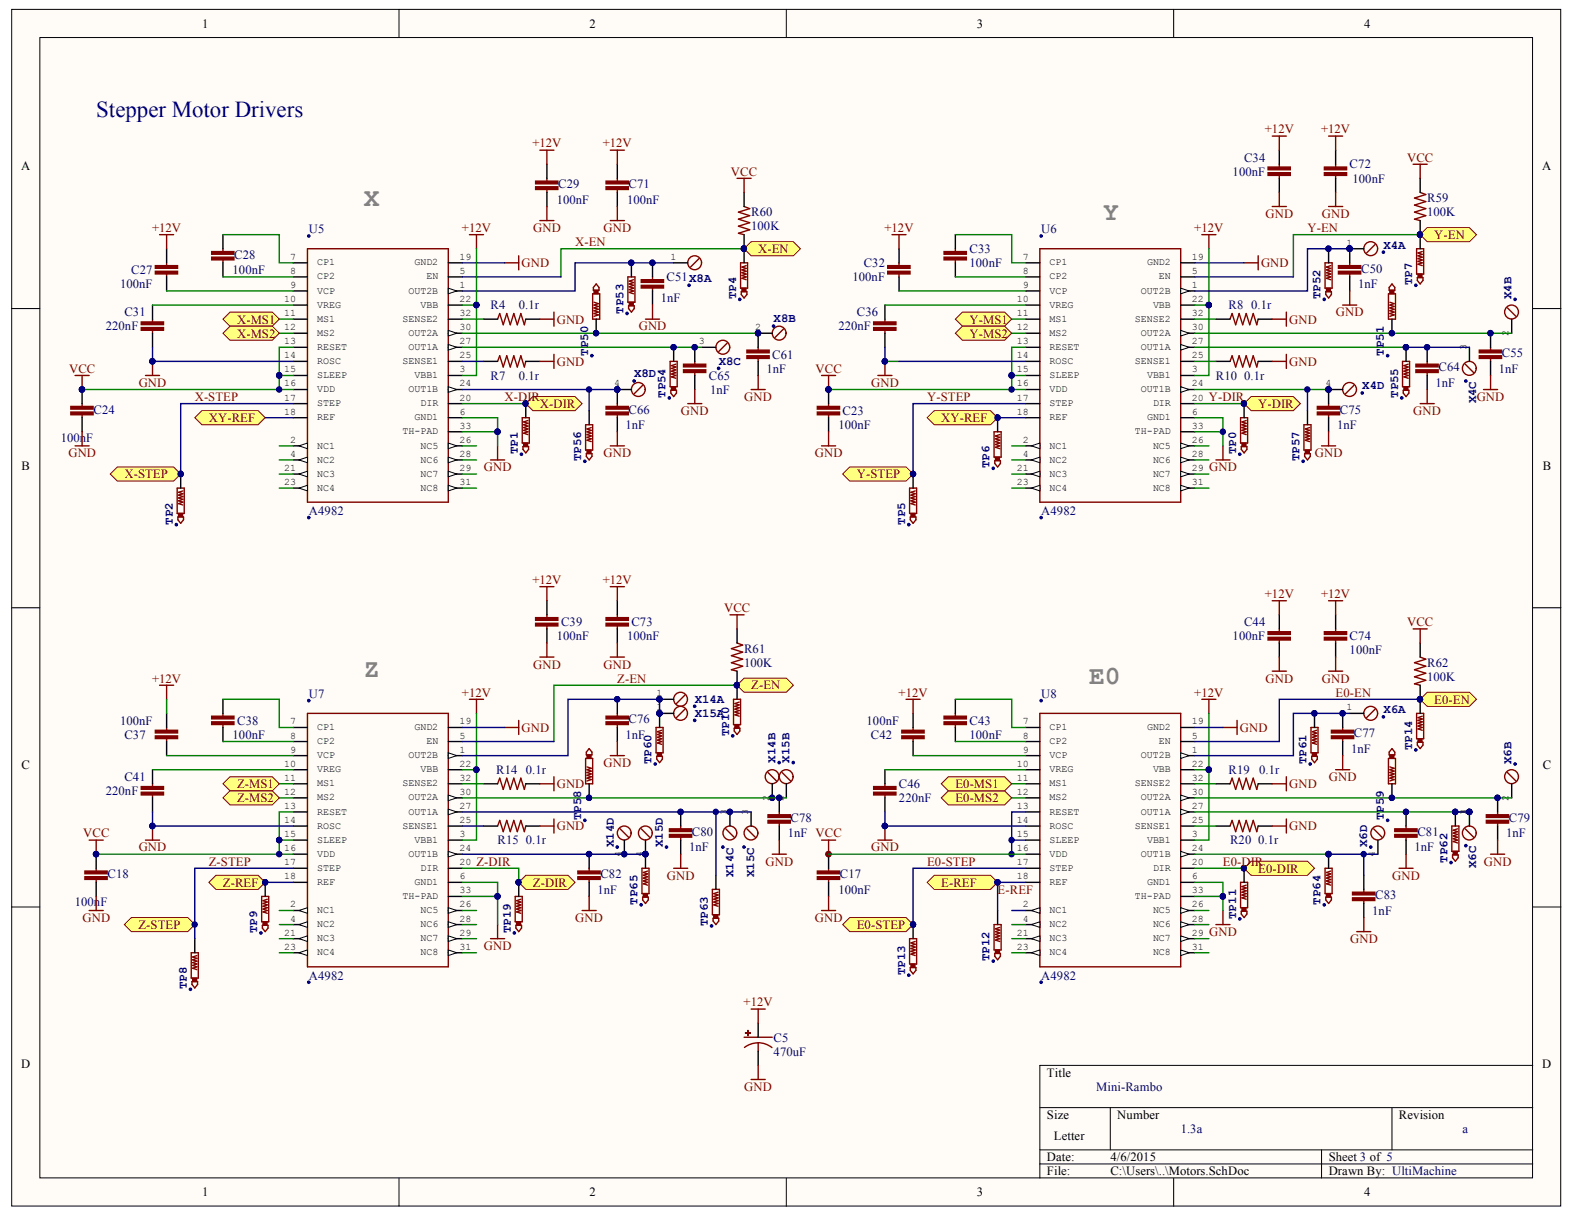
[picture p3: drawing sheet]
<svg xmlns="http://www.w3.org/2000/svg" width="279mm" height="216mm" viewBox="0 0 279 216" stroke-linecap="round" stroke-linejoin="round" font-family="sans-serif">
<defs><g id="words">
<g font-size="4.6" fill="#808080">
<text x="64.5" y="36.5">X</text>
<text x="195.7" y="39">Y</text>
<text x="64.5" y="120.2">Z</text>
<text x="193.2" y="121.4">E0</text>
</g>
<text font-size="4.1" fill="#000080" x="17.1" y="20.8">Stepper Motor Drivers</text>
<g font-size="2.2">
<text x="35.9" y="4.9">1</text>
<text x="104.6" y="4.9">2</text>
<text x="173.3" y="4.9">3</text>
<text x="242" y="4.9">4</text>
<text x="3.8" y="30.2">A</text>
<text x="273.6" y="30.2">A</text>
<text x="3.8" y="83.3">B</text>
<text x="273.7" y="83.3">B</text>
<text x="3.8" y="136.4">C</text>
<text x="273.7" y="136.4">C</text>
<text x="3.8" y="189.5">D</text>
<text x="185.7" y="191">Title</text>
<text x="273.6" y="189.5">D</text>
<text x="185.7" y="198.5">Size</text>
<text x="187" y="202.2">Letter</text>
<text x="198.2" y="198.5">Number</text>
<text x="248.2" y="198.5">Revision</text>
<text x="185.7" y="206">Date:</text>
<text x="185.7" y="208.5">File:</text>
<text x="197" y="206">4/6/2015</text>
<text x="197" y="208.5">C:\Users\..\Motors.SchDoc</text>
<text x="235.7" y="206">Sheet 3 of 5</text>
<text x="235.7" y="208.5">Drawn By: UltiMachine</text>
<text x="35.9" y="212.3">1</text>
<text x="104.6" y="212.3">2</text>
<text x="173.3" y="212.3">3</text>
<text x="242" y="212.3">4</text>
</g>
<g font-size="2.2" fill="#800000">
<text x="224.4" y="23.7">+12V</text>
<text x="234.4" y="23.7">+12V</text>
<text x="94.5" y="26.2">+12V</text>
<text x="106.9" y="26.2">+12V</text>
<text x="249.6" y="28.7">VCC</text>
<text x="129.7" y="31.2">VCC</text>
<text x="27" y="41.1">+12V</text>
<text x="81.9" y="41.1">+12V</text>
<text x="94.6" y="41.1">GND</text>
<text x="107.1" y="41.1">GND</text>
<text x="156.9" y="41.1">+12V</text>
<text x="211.9" y="41.1">+12V</text>
<text x="224.5" y="38.6">GND</text>
<text x="231.9" y="41.1">Y-EN</text>
<text x="234.5" y="38.6">GND</text>
<text x="92.5" y="47.4">GND</text>
<text x="102" y="43.6">X-EN</text>
<text x="134.5" y="44.9">X-EN</text>
<text x="223.7" y="47.4">GND</text>
<text x="254.4" y="42.4">Y-EN</text>
<text x="42.1" y="57.4">X-MS1</text>
<text x="42.1" y="59.9">X-MS2</text>
<text x="98.8" y="57.4">GND</text>
<text x="113.3" y="58.6">GND</text>
<text x="172" y="57.4">Y-MS1</text>
<text x="172" y="59.9">Y-MS2</text>
<text x="228.7" y="57.4">GND</text>
<text x="237" y="56.1">GND</text>
<text x="98.8" y="64.9">GND</text>
<text x="228.7" y="64.9">GND</text>
<text x="12.3" y="66.1">VCC</text>
<text x="24.6" y="68.6">GND</text>
<text x="34.5" y="71.1">X-STEP</text>
<text x="89.5" y="71.1">X-DIR</text>
<text x="132" y="71.1">GND</text>
<text x="144.7" y="66.1">VCC</text>
<text x="154.5" y="68.6">GND</text>
<text x="164.5" y="71.1">Y-STEP</text>
<text x="214.4" y="71.1">Y-DIR</text>
<text x="262" y="71.1">GND</text>
<text x="37" y="74.9">XY-REF</text>
<text x="95.8" y="72.4">X-DIR</text>
<text x="120.8" y="73.6">GND</text>
<text x="167" y="74.9">XY-REF</text>
<text x="223.2" y="72.4">Y-DIR</text>
<text x="250.7" y="73.6">GND</text>
<text x="12.1" y="81.1">GND</text>
<text x="85.8" y="83.6">GND</text>
<text x="107.1" y="81.1">GND</text>
<text x="144.6" y="81.1">GND</text>
<text x="214.5" y="83.6">GND</text>
<text x="233.3" y="81.1">GND</text>
<text x="22.1" y="84.9">X-STEP</text>
<text x="152" y="84.9">Y-STEP</text>
<text x="94.5" y="103.6">+12V</text>
<text x="106.9" y="103.6">+12V</text>
<text x="224.4" y="106.1">+12V</text>
<text x="234.4" y="106.1">+12V</text>
<text x="128.4" y="108.6">VCC</text>
<text x="249.6" y="111.1">VCC</text>
<text x="94.6" y="118.6">GND</text>
<text x="107.1" y="118.6">GND</text>
<text x="27" y="121.1">+12V</text>
<text x="81.9" y="123.6">+12V</text>
<text x="109.5" y="121.1">Z-EN</text>
<text x="133.3" y="122.3">Z-EN</text>
<text x="159.4" y="123.6">+12V</text>
<text x="211.9" y="123.6">+12V</text>
<text x="224.5" y="121.1">GND</text>
<text x="234.5" y="121.1">GND</text>
<text x="236.9" y="123.6">E0-EN</text>
<text x="254.4" y="124.8">E0-EN</text>
<text x="92.5" y="129.8">GND</text>
<text x="219.9" y="129.8">GND</text>
<text x="107.1" y="136.1">GND</text>
<text x="42.1" y="139.8">Z-MS1</text>
<text x="42.1" y="142.3">Z-MS2</text>
<text x="98.8" y="139.8">GND</text>
<text x="169.5" y="142.3">E0-MS2</text>
<text x="169.5" y="139.8">E0-MS1</text>
<text x="228.7" y="139.8">GND</text>
<text x="235.7" y="138.5">GND</text>
<text x="14.8" y="148.6">VCC</text>
<text x="98.8" y="147.3">GND</text>
<text x="228.7" y="147.3">GND</text>
<text x="24.6" y="151.1">GND</text>
<text x="37" y="153.5">Z-STEP</text>
<text x="84.5" y="153.5">Z-DIR</text>
<text x="135.8" y="153.5">GND</text>
<text x="154.5" y="151.1">GND</text>
<text x="164.5" y="153.5">E0-STEP</text>
<text x="216.9" y="153.5">E0-DIR</text>
<text x="223.2" y="154.8">E0-DIR</text>
<text x="263.2" y="153.5">GND</text>
<text x="39.5" y="157.3">Z-REF</text>
<text x="94.5" y="157.3">Z-DIR</text>
<text x="118.3" y="156">GND</text>
<text x="167" y="157.3">E-REF</text>
<text x="177" y="158.5">E-REF</text>
<text x="247" y="156">GND</text>
<text x="14.6" y="163.5">GND</text>
<text x="24.6" y="164.8">Z-STEP</text>
<text x="102.1" y="163.5">GND</text>
<text x="144.6" y="163.5">GND</text>
<text x="152" y="164.8">E0-STEP</text>
<text x="214.5" y="166">GND</text>
<text x="239.5" y="167.3">GND</text>
<text x="85.8" y="168.6">GND</text>
<text x="131.9" y="178.5">+12V</text>
<text x="132" y="193.5">GND</text>
</g>
<g font-size="2.2" fill="#000080">
<text x="220.7" y="28.7">C34</text>
<text x="239.4" y="29.9">C72</text>
<text x="99" y="33.4">C29</text>
<text x="111.5" y="33.4">C71</text>
<text x="218.7" y="31.2">100nF</text>
<text x="239.9" y="32.4">100nF</text>
<text x="253.2" y="35.9">R59</text>
<text x="54.8" y="41.4">U5</text>
<text x="98.8" y="36.1">100nF</text>
<text x="111.2" y="36.1">100nF</text>
<text x="133.3" y="38.4">R60</text>
<text x="133.3" y="40.9">100K</text>
<text x="184.7" y="41.4">U6</text>
<text x="253.2" y="38.4">100K</text>
<text x="41.6" y="45.9">C28</text>
<text x="153.2" y="47.4">C32</text>
<text x="172" y="44.9">C33</text>
<text x="172" y="47.4">100nF</text>
<text x="245.4" y="44.1">X4A</text>
<text x="21.3" y="51.1">100nF</text>
<text x="23.3" y="48.7">C27</text>
<text x="41.3" y="48.7">100nF</text>
<text x="117.2" y="53.6">1nF</text>
<text x="118.3" y="49.9">C51X8A</text>
<text x="130.6" y="53.1" transform="rotate(-90 130.6 53.1)">TP4</text>
<text x="151.2" y="49.9">100nF</text>
<text x="234.3" y="53.1" transform="rotate(-90 234.3 53.1)">TP52</text>
<text x="240.9" y="51.1">1nF</text>
<text x="241.5" y="48.4">C50</text>
<text x="250.5" y="50.6" transform="rotate(-90 250.5 50.6)">TP7</text>
<text x="268.1" y="53.1" transform="rotate(-90 268.1 53.1)">X4B</text>
<text x="18.8" y="58.6">220nF</text>
<text x="22.1" y="56.1">C31</text>
<text x="87" y="54.9">R4</text>
<text x="92" y="54.9">0.1r</text>
<text x="110.6" y="55.6" transform="rotate(-90 110.6 55.6)">TP53</text>
<text x="137.2" y="57.2">X8B</text>
<text x="148.7" y="58.6">220nF</text>
<text x="152" y="56.1">C36</text>
<text x="217.9" y="54.9">R8</text>
<text x="222" y="54.9">0.1r</text>
<text x="104.3" y="63.1" transform="rotate(-90 104.3 63.1)">TP50</text>
<text x="127.5" y="64.7">X8C</text>
<text x="137" y="63.6">C61</text>
<text x="245.5" y="63.1" transform="rotate(-90 245.5 63.1)">TP51</text>
<text x="255.2" y="65.9">C64</text>
<text x="266.4" y="63.4">C55</text>
<text x="87" y="67.4">R7</text>
<text x="92" y="67.4">0.1r</text>
<text x="112.5" y="67">X8D</text>
<text x="118.1" y="70.6" transform="rotate(-90 118.1 70.6)">TP54</text>
<text x="125.7" y="67.4">C65</text>
<text x="126" y="69.9">1nF</text>
<text x="136" y="66.1">1nF</text>
<text x="215.7" y="67.4">R10</text>
<text x="220.7" y="67.4">0.1r</text>
<text x="241.7" y="69.1">X4D</text>
<text x="248" y="70.6" transform="rotate(-90 248 70.6)">TP55</text>
<text x="254.6" y="68.6">1nF</text>
<text x="261.9" y="71.6" transform="rotate(-90 261.9 71.6)">X4C</text>
<text x="265.9" y="66.1">1nF</text>
<text x="16.6" y="73.4">C24</text>
<text x="111" y="76.1">1nF</text>
<text x="111.5" y="73.4">C66</text>
<text x="148.7" y="76.1">100nF</text>
<text x="149.5" y="73.6">C23</text>
<text x="237.2" y="76.1">1nF</text>
<text x="237.7" y="73.4">C75</text>
<text x="10.8" y="78.4">100nF</text>
<text x="91.9" y="80.6" transform="rotate(-90 91.9 80.6)">TP1</text>
<text x="103.1" y="81.8" transform="rotate(-90 103.1 81.8)">TP56</text>
<text x="175.5" y="83.1" transform="rotate(-90 175.5 83.1)">TP6</text>
<text x="219.3" y="80.6" transform="rotate(-90 219.3 80.6)">TP0</text>
<text x="230.5" y="81.8" transform="rotate(-90 230.5 81.8)">TP57</text>
<text x="30.7" y="93.1" transform="rotate(-90 30.7 93.1)">TP2</text>
<text x="54.8" y="91.3">A4982</text>
<text x="160.6" y="93.1" transform="rotate(-90 160.6 93.1)">TP5</text>
<text x="184.7" y="91.3">A4982</text>
<text x="98.8" y="113.6">100nF</text>
<text x="99.5" y="111.1">C39</text>
<text x="111.2" y="113.6">100nF</text>
<text x="112" y="111.1">C73</text>
<text x="218.7" y="113.6">100nF</text>
<text x="220.7" y="111.1">C44</text>
<text x="239.4" y="113.6">C74</text>
<text x="132" y="115.8">R61</text>
<text x="132" y="118.3">100K</text>
<text x="239.4" y="116.1">100nF</text>
<text x="253.2" y="118.3">R62</text>
<text x="54.8" y="123.8">U7</text>
<text x="123.2" y="124.6">X14A</text>
<text x="184.7" y="123.8">U8</text>
<text x="253.2" y="120.8">100K</text>
<text x="21.3" y="128.6">100nF</text>
<text x="22.1" y="131.1">C37</text>
<text x="41.3" y="131.1">100nF</text>
<text x="42.1" y="128.6">C38</text>
<text x="111" y="131.1">1nF</text>
<text x="111.5" y="128.3">C76</text>
<text x="123.2" y="127.1">X15A</text>
<text x="129.3" y="130.6" transform="rotate(-90 129.3 130.6)">TP10</text>
<text x="153.7" y="128.6">100nF</text>
<text x="154.5" y="131.1">C42</text>
<text x="172" y="128.6">C43</text>
<text x="172" y="131.1">100nF</text>
<text x="240.2" y="130.8">C77</text>
<text x="245.4" y="126.5">X6A</text>
<text x="88" y="137.3">R14</text>
<text x="93.3" y="137.3">0.1r</text>
<text x="115.6" y="135.5" transform="rotate(-90 115.6 135.5)">TP60</text>
<text x="137.6" y="135.3" transform="rotate(-90 137.6 135.3)">X14B</text>
<text x="140.1" y="135.3" transform="rotate(-90 140.1 135.3)">X15B</text>
<text x="217.9" y="137.3">R19</text>
<text x="223.4" y="137.3">0.1r</text>
<text x="231.8" y="135.5" transform="rotate(-90 231.8 135.5)">TP61</text>
<text x="239.7" y="133.6">1nF</text>
<text x="250.5" y="133" transform="rotate(-90 250.5 133)">TP14</text>
<text x="268.1" y="135.5" transform="rotate(-90 268.1 135.5)">X6B</text>
<text x="18.8" y="141">220nF</text>
<text x="22.1" y="138.5">C41</text>
<text x="159.5" y="139.8">C46</text>
<text x="159.5" y="142.3">220nF</text>
<text x="88.3" y="149.8">R15</text>
<text x="93.3" y="149.8">0.1r</text>
<text x="103.1" y="145.6" transform="rotate(-90 103.1 145.6)">TP58</text>
<text x="122.7" y="148.3">C80</text>
<text x="139.7" y="148.6">1nF VCC</text>
<text x="140.2" y="145.8">C78</text>
<text x="218.2" y="149.8">R20</text>
<text x="223.2" y="149.8">0.1r</text>
<text x="245.5" y="145.6" transform="rotate(-90 245.5 145.6)">TP59</text>
<text x="251.4" y="148.3">C81</text>
<text x="267.2" y="148.6">1nF</text>
<text x="267.7" y="145.8">C79</text>
<text x="19.1" y="155.8">C18</text>
<text x="106.5" y="155.8">C82</text>
<text x="108.9" y="150.3" transform="rotate(-90 108.9 150.3)">X14D</text>
<text x="117.6" y="150.3" transform="rotate(-90 117.6 150.3)">X15D</text>
<text x="122.2" y="151.1">1nF</text>
<text x="130.1" y="155.6" transform="rotate(-90 130.1 155.6)">X14C</text>
<text x="133.8" y="155.6" transform="rotate(-90 133.8 155.6)">X15C</text>
<text x="149" y="155.8">C17</text>
<text x="242.5" y="150.3" transform="rotate(-90 242.5 150.3)">X6D</text>
<text x="250.9" y="151.1">1nF</text>
<text x="256.8" y="153" transform="rotate(-90 256.8 153)">TP62</text>
<text x="261.9" y="154" transform="rotate(-90 261.9 154)">X6C</text>
<text x="13.3" y="160.8">100nF</text>
<text x="106" y="158.5">1nF</text>
<text x="113.1" y="160.5" transform="rotate(-90 113.1 160.5)">TP65</text>
<text x="148.7" y="158.5">100nF</text>
<text x="234.3" y="160.5" transform="rotate(-90 234.3 160.5)">TP64</text>
<text x="243.9" y="159.5">C83</text>
<text x="45.6" y="165.5" transform="rotate(-90 45.6 165.5)">TP9</text>
<text x="90.6" y="165.5" transform="rotate(-90 90.6 165.5)">TP19</text>
<text x="125.6" y="164.3" transform="rotate(-90 125.6 164.3)">TP63</text>
<text x="219.3" y="163" transform="rotate(-90 219.3 163)">TP11</text>
<text x="243.4" y="162.3">1nF</text>
<text x="54.8" y="173.8">A4982</text>
<text x="160.6" y="173" transform="rotate(-90 160.6 173)">TP13</text>
<text x="175.5" y="170.5" transform="rotate(-90 175.5 170.5)">TP12</text>
<text x="184.7" y="173.8">A4982</text>
<text x="33.1" y="175.5" transform="rotate(-90 33.1 175.5)">TP8</text>
<text x="137.2" y="184.9">C5</text>
<text x="137.2" y="187.4">470uF</text>
<text x="194.5" y="193.5">Mini-Rambo</text>
<text x="209.4" y="201">1.3a</text>
<text x="259.4" y="201">a</text>
</g>
<g font-size="1.8">
<text x="51.5" y="46.1">7</text>
<text x="56.3" y="47.1">CP1</text>
<text x="73.5" y="47.1">GND2</text>
<text x="81.5" y="46.1">19</text>
<text x="118.9" y="46.1">1</text>
<text x="181.4" y="46.1">7</text>
<text x="186.2" y="47.1">CP1</text>
<text x="203.5" y="47.1">GND2</text>
<text x="211.4" y="46.1">19</text>
<text x="238.9" y="43.6">1</text>
<text x="50.4" y="53.6">10</text>
<text x="51.5" y="48.6">8</text>
<text x="51.5" y="51.1">9</text>
<text x="56.3" y="49.6">CP2</text>
<text x="56.3" y="52.1">VCP</text>
<text x="72.5" y="52.1">OUT2B</text>
<text x="75.7" y="49.6">EN</text>
<text x="81.5" y="48.6">5</text>
<text x="81.5" y="51.1">1</text>
<text x="81.5" y="53.6">22</text>
<text x="180.4" y="53.6">10</text>
<text x="181.4" y="48.6">8</text>
<text x="181.4" y="51.1">9</text>
<text x="186.2" y="49.6">CP2</text>
<text x="186.2" y="52.1">VCP</text>
<text x="202.4" y="52.1">OUT2B</text>
<text x="205.6" y="49.6">EN</text>
<text x="211.4" y="48.6">5</text>
<text x="211.4" y="51.1">1</text>
<text x="211.4" y="53.6">22</text>
<text x="50.4" y="56.1">11</text>
<text x="50.4" y="58.6">12</text>
<text x="56.3" y="54.6">VREG</text>
<text x="56.3" y="57.1">MS1</text>
<text x="56.3" y="59.6">MS2</text>
<text x="71.4" y="57.1">SENSE2</text>
<text x="72.5" y="59.6">OUT2A</text>
<text x="74.6" y="54.6">VBB</text>
<text x="81.5" y="56.1">32</text>
<text x="81.5" y="58.6">30</text>
<text x="133.9" y="58.6">2</text>
<text x="180.4" y="56.1">11</text>
<text x="180.4" y="58.6">12</text>
<text x="186.2" y="54.6">VREG</text>
<text x="186.2" y="57.1">MS1</text>
<text x="186.2" y="59.6">MS2</text>
<text x="201.3" y="57.1">SENSE2</text>
<text x="202.4" y="59.6">OUT2A</text>
<text x="204.5" y="54.6">VBB</text>
<text x="211.4" y="56.1">32</text>
<text x="211.4" y="58.6">30</text>
<text x="267.6" y="59.7" transform="rotate(-90 267.6 59.7)">2</text>
<text x="50.4" y="61.1">13</text>
<text x="50.4" y="63.6">14</text>
<text x="56.3" y="62.1">RESET</text>
<text x="56.3" y="64.6">ROSC</text>
<text x="71.4" y="64.6">SENSE1</text>
<text x="72.5" y="62.1">OUT1A</text>
<text x="81.5" y="61.1">27</text>
<text x="81.5" y="63.6">25</text>
<text x="124" y="61.1">3</text>
<text x="180.4" y="61.1">13</text>
<text x="180.4" y="63.6">14</text>
<text x="186.2" y="62.1">RESET</text>
<text x="186.2" y="64.6">ROSC</text>
<text x="201.3" y="64.6">SENSE1</text>
<text x="202.4" y="62.1">OUT1A</text>
<text x="211.4" y="61.1">27</text>
<text x="211.4" y="63.6">25</text>
<text x="260.1" y="62.1" transform="rotate(-90 260.1 62.1)">3</text>
<text x="50.4" y="66.1">15</text>
<text x="50.4" y="68.6">16</text>
<text x="50.4" y="71.1">17</text>
<text x="56.3" y="67.1">SLEEP</text>
<text x="56.3" y="69.6">VDD</text>
<text x="72.5" y="69.6">OUT1B</text>
<text x="73.5" y="67.1">VBB1</text>
<text x="81.5" y="66.1">3</text>
<text x="81.5" y="68.6">24</text>
<text x="81.5" y="71.1">20</text>
<text x="109" y="68.6">4</text>
<text x="180.4" y="66.1">15</text>
<text x="180.4" y="68.6">16</text>
<text x="180.4" y="71.1">17</text>
<text x="186.2" y="67.1">SLEEP</text>
<text x="186.2" y="69.6">VDD</text>
<text x="202.4" y="69.6">OUT1B</text>
<text x="203.5" y="67.1">VBB1</text>
<text x="211.4" y="66.1">3</text>
<text x="211.4" y="68.6">24</text>
<text x="211.4" y="71.1">20</text>
<text x="235.1" y="68.6">4</text>
<text x="50.4" y="73.6">18</text>
<text x="56.3" y="72.1">STEP</text>
<text x="56.3" y="74.6">REF</text>
<text x="71.4" y="77.1">TH-PAD</text>
<text x="73.5" y="74.6">GND1</text>
<text x="74.6" y="72.1">DIR</text>
<text x="81.5" y="73.6">6</text>
<text x="81.5" y="76.1">33</text>
<text x="180.4" y="73.6">18</text>
<text x="186.2" y="72.1">STEP</text>
<text x="186.2" y="74.6">REF</text>
<text x="201.3" y="77.1">TH-PAD</text>
<text x="203.5" y="74.6">GND1</text>
<text x="204.5" y="72.1">DIR</text>
<text x="211.4" y="73.6">6</text>
<text x="211.4" y="76.1">33</text>
<text x="50.4" y="83.6">21</text>
<text x="51.5" y="78.6">2</text>
<text x="51.5" y="81.1">4</text>
<text x="56.3" y="79.6">NC1</text>
<text x="56.3" y="82.1">NC2</text>
<text x="74.6" y="79.6">NC5</text>
<text x="74.6" y="82.1">NC6</text>
<text x="81.5" y="78.6">26</text>
<text x="81.5" y="81.1">28</text>
<text x="81.5" y="83.6">29</text>
<text x="180.4" y="83.6">21</text>
<text x="181.4" y="78.6">2</text>
<text x="181.4" y="81.1">4</text>
<text x="186.2" y="79.6">NC1</text>
<text x="186.2" y="82.1">NC2</text>
<text x="204.5" y="79.6">NC5</text>
<text x="204.5" y="82.1">NC6</text>
<text x="211.4" y="78.6">26</text>
<text x="211.4" y="81.1">28</text>
<text x="211.4" y="83.6">29</text>
<text x="50.4" y="86.1">23</text>
<text x="56.3" y="84.6">NC3</text>
<text x="56.3" y="87.1">NC4</text>
<text x="74.6" y="84.6">NC7</text>
<text x="74.6" y="87.1">NC8</text>
<text x="81.5" y="86.1">31</text>
<text x="180.4" y="86.1">23</text>
<text x="186.2" y="84.6">NC3</text>
<text x="186.2" y="87.1">NC4</text>
<text x="204.5" y="84.6">NC7</text>
<text x="204.5" y="87.1">NC8</text>
<text x="211.4" y="86.1">31</text>
<text x="116.4" y="123.5">1</text>
<text x="51.5" y="128.5">7</text>
<text x="51.5" y="131">8</text>
<text x="56.3" y="129.5">CP1</text>
<text x="73.5" y="129.5">GND2</text>
<text x="81.5" y="128.5">19</text>
<text x="81.5" y="131">5</text>
<text x="116.4" y="126">1</text>
<text x="181.4" y="128.5">7</text>
<text x="181.4" y="131">8</text>
<text x="186.2" y="129.5">CP1</text>
<text x="203.5" y="129.5">GND2</text>
<text x="211.4" y="128.5">19</text>
<text x="211.4" y="131">5</text>
<text x="238.9" y="126">1</text>
<text x="50.4" y="136">10</text>
<text x="51.5" y="133.5">9</text>
<text x="56.3" y="132">CP2</text>
<text x="56.3" y="134.5">VCP</text>
<text x="56.3" y="137">VREG</text>
<text x="72.5" y="134.5">OUT2B</text>
<text x="74.6" y="137">VBB</text>
<text x="75.7" y="132">EN</text>
<text x="81.5" y="133.5">1</text>
<text x="81.5" y="136">22</text>
<text x="180.4" y="136">10</text>
<text x="181.4" y="133.5">9</text>
<text x="186.2" y="132">CP2</text>
<text x="186.2" y="134.5">VCP</text>
<text x="186.2" y="137">VREG</text>
<text x="202.4" y="134.5">OUT2B</text>
<text x="204.5" y="137">VBB</text>
<text x="205.6" y="132">EN</text>
<text x="211.4" y="133.5">1</text>
<text x="211.4" y="136">22</text>
<text x="50.4" y="138.5">11</text>
<text x="50.4" y="141">12</text>
<text x="50.4" y="143.5">13</text>
<text x="56.3" y="139.5">MS1</text>
<text x="56.3" y="142">MS2</text>
<text x="71.4" y="139.5">SENSE2</text>
<text x="72.5" y="142">OUT2A</text>
<text x="81.5" y="138.5">32</text>
<text x="81.5" y="141">30</text>
<text x="81.5" y="143.5">27</text>
<text x="136.5" y="142.1" transform="rotate(-90 136.5 142.1)">2</text>
<text x="139" y="142.1" transform="rotate(-90 139 142.1)">2</text>
<text x="180.4" y="138.5">11</text>
<text x="180.4" y="141">12</text>
<text x="180.4" y="143.5">13</text>
<text x="186.2" y="139.5">MS1</text>
<text x="186.2" y="142">MS2</text>
<text x="201.3" y="139.5">SENSE2</text>
<text x="202.4" y="142">OUT2A</text>
<text x="211.4" y="138.5">32</text>
<text x="211.4" y="141">30</text>
<text x="211.4" y="143.5">27</text>
<text x="267.6" y="142.1" transform="rotate(-90 267.6 142.1)">2</text>
<text x="50.4" y="146">14</text>
<text x="50.4" y="148.5">15</text>
<text x="56.3" y="144.5">RESET</text>
<text x="56.3" y="147">ROSC</text>
<text x="56.3" y="149.5">SLEEP</text>
<text x="71.4" y="147">SENSE1</text>
<text x="72.5" y="144.5">OUT1A</text>
<text x="73.5" y="149.5">VBB1</text>
<text x="81.5" y="146">25</text>
<text x="81.5" y="148.5">3</text>
<text x="129" y="144.5" transform="rotate(-90 129 144.5)">3</text>
<text x="132.7" y="144.5" transform="rotate(-90 132.7 144.5)">3</text>
<text x="180.4" y="146">14</text>
<text x="180.4" y="148.5">15</text>
<text x="186.2" y="144.5">RESET</text>
<text x="186.2" y="147">ROSC</text>
<text x="186.2" y="149.5">SLEEP</text>
<text x="201.3" y="147">SENSE1</text>
<text x="202.4" y="144.5">OUT1A</text>
<text x="203.5" y="149.5">VBB1</text>
<text x="211.4" y="146">25</text>
<text x="211.4" y="148.5">3</text>
<text x="260.1" y="144.5" transform="rotate(-90 260.1 144.5)">3</text>
<text x="50.4" y="151">16</text>
<text x="50.4" y="153.5">17</text>
<text x="50.4" y="156">18</text>
<text x="56.3" y="152">VDD</text>
<text x="56.3" y="154.5">STEP</text>
<text x="72.5" y="152">OUT1B</text>
<text x="74.6" y="154.5">DIR</text>
<text x="81.5" y="151">24</text>
<text x="81.5" y="153.5">20</text>
<text x="81.5" y="156">6</text>
<text x="110.2" y="152.1" transform="rotate(-90 110.2 152.1)">4</text>
<text x="114" y="152.1" transform="rotate(-90 114 152.1)">4</text>
<text x="180.4" y="151">16</text>
<text x="180.4" y="153.5">17</text>
<text x="180.4" y="156">18</text>
<text x="186.2" y="152">VDD</text>
<text x="186.2" y="154.5">STEP</text>
<text x="202.4" y="152">OUT1B</text>
<text x="204.5" y="154.5">DIR</text>
<text x="211.4" y="151">24</text>
<text x="211.4" y="153.5">20</text>
<text x="211.4" y="156">6</text>
<text x="243.9" y="152.1" transform="rotate(-90 243.9 152.1)">4</text>
<text x="51.5" y="161">2</text>
<text x="56.3" y="157">REF</text>
<text x="56.3" y="162">NC1</text>
<text x="71.4" y="159.5">TH-PAD</text>
<text x="73.5" y="157">GND1</text>
<text x="74.6" y="162">NC5</text>
<text x="81.5" y="158.5">33</text>
<text x="81.5" y="161">26</text>
<text x="181.4" y="161">2</text>
<text x="186.2" y="157">REF</text>
<text x="186.2" y="162">NC1</text>
<text x="201.3" y="159.5">TH-PAD</text>
<text x="203.5" y="157">GND1</text>
<text x="204.5" y="162">NC5</text>
<text x="211.4" y="158.5">33</text>
<text x="211.4" y="161">26</text>
<text x="50.4" y="166">21</text>
<text x="51.5" y="163.5">4</text>
<text x="56.3" y="164.5">NC2</text>
<text x="56.3" y="167">NC3</text>
<text x="74.6" y="164.5">NC6</text>
<text x="74.6" y="167">NC7</text>
<text x="81.5" y="163.5">28</text>
<text x="81.5" y="166">29</text>
<text x="180.4" y="166">21</text>
<text x="181.4" y="163.5">4</text>
<text x="186.2" y="164.5">NC2</text>
<text x="186.2" y="167">NC3</text>
<text x="204.5" y="164.5">NC6</text>
<text x="204.5" y="167">NC7</text>
<text x="211.4" y="163.5">28</text>
<text x="211.4" y="166">29</text>
<text x="50.4" y="168.5">23</text>
<text x="56.3" y="169.5">NC4</text>
<text x="74.6" y="169.5">NC8</text>
<text x="81.5" y="168.5">31</text>
<text x="180.4" y="168.5">23</text>
<text x="186.2" y="169.5">NC4</text>
<text x="204.5" y="169.5">NC8</text>
<text x="211.4" y="168.5">31</text>
</g>
</g></defs>
<g fill="#fffcf8" stroke="#000" stroke-width=".18">
<path d="M2.1 1.7h274.8v212.3h-274.8z"/>
<path d="M7.1 6.7h264.8v202.3h-264.8z"/>
</g>
<g fill="none" stroke="#000" stroke-width=".18">
<path d="M70.8 1.7v5M139.5 1.7v5M208.2 1.7v5M2.1 54.7h5M271.9 54.7h5M2.1 107.8h5M271.9 107.8h5M2.1 160.9h5M271.9 160.9h5M184.5 196.5h87.4M197 196.5v7.5M246.9 196.5v7.5"/>
<path d="M271.9 189h-87.4v20M70.8 209v5M139.5 209v5M184.5 204h87.4M184.5 206.5h87.4M208.2 209v5M234.4 204v5"/>
</g>
<g fill="#000080" stroke="#000080" stroke-width=".18">
<circle cx="147" cy="151.5" r=".48"/>
<circle cx="251.9" cy="41.6" r=".48"/>
<circle cx="132" cy="44.1" r=".48"/>
<circle cx="130.7" cy="121.5" r=".48"/>
<circle cx="251.9" cy="124" r=".48"/>
<circle cx="32" cy="84.1" r=".48"/>
<circle cx="31.3" cy="93.1" r=".23"/>
<circle cx="93.2" cy="71.6" r=".48"/>
<circle cx="92.5" cy="80.6" r=".23"/>
<circle cx="131.2" cy="53.1" r=".23"/>
<circle cx="176.9" cy="74.1" r=".48"/>
<circle cx="176.2" cy="83.1" r=".23"/>
<circle cx="161.9" cy="84.1" r=".48"/>
<circle cx="161.2" cy="93.1" r=".23"/>
<circle cx="220.7" cy="71.6" r=".48"/>
<circle cx="219.9" cy="80.6" r=".23"/>
<circle cx="251.1" cy="50.6" r=".23"/>
<circle cx="47" cy="156.5" r=".48"/>
<circle cx="46.3" cy="165.5" r=".23"/>
<circle cx="33.8" cy="175.5" r=".23"/>
<circle cx="92" cy="156.5" r=".48"/>
<circle cx="91.2" cy="165.5" r=".23"/>
<circle cx="130" cy="130.5" r=".23"/>
<circle cx="176.2" cy="170.5" r=".23"/>
<circle cx="161.9" cy="164" r=".48"/>
<circle cx="161.2" cy="173" r=".23"/>
<circle cx="220.7" cy="154" r=".48"/>
<circle cx="219.9" cy="163" r=".23"/>
<circle cx="251.1" cy="133" r=".23"/>
<circle cx="17" cy="151.5" r=".48"/>
<circle cx="147" cy="69.1" r=".48"/>
<circle cx="14.5" cy="69.1" r=".48"/>
</g>
<g fill="none" stroke="#800000" stroke-width=".25">
<path d="M97 31.6v.5M97 33.6v.5M132 36.6l1 .4-2 .6 2 .7-2 .6 2 .6-2 .6 2 .7-2 .6 1 .2M226.9 29.1v.5M226.9 31.1v.5M251.9 34.1l1 .4-2 .6 2 .7-2 .6 2 .6-2 .6 2 .7-2 .6 1 .2M27.1 56.6v.5M27.1 58.6v.5M29.6 46.6v.5M29.6 48.6v.5M39.6 44.1v.5M39.6 46.1v.5"/>
<path d="M54.5 44.1h25v45h-25zM88.3 56.6l.3-1 .7 2 .6-2 .6 2 .6-2 .7 2 .6-2 .6 2 .3-1M131.4 46.6h1.2v4.5h-1.2zM131.5 51.7h1v.5l-.5 .7-.5-.7zM132.4 47.1l-.8 .3 .8 .2-.8 .3 .8 .2-.8 .3 .8 .2-.8 .3 .8 .2-.8 .3 .8 .2M157 56.6v.5M157 58.6v.5M159.5 46.6v.5M159.5 48.6v.5M169.5 44.1v.5M169.5 46.1v.5M218.2 56.6l.4-1 .6 2 .6-2 .6 2 .7-2 .6 2 .6-2 .6 2 .3-1"/>
<path d="M251.3 44.1h1.3v4.5h-1.3zM251.4 49.2h1v.5l-.5 .7-.5-.7zM252.3 44.6l-.7 .3 .7 .2-.7 .3 .7 .2-.7 .3 .7 .2-.7 .3 .7 .2-.7 .3 .7 .2M14.6 71.6v.5M14.6 73.6v.5M88.3 64.1l.3-1 .7 2 .6-2 .6 2 .6-2 .7 2 .6-2 .6 2 .3-1M92.6 74.1h1.3v4.5h-1.3zM92.8 79.2h1v.5l-.5 .6-.5-.6zM93.6 74.6l-.7 .3 .7 .2-.7 .3 .7 .2-.7 .3 .7 .2-.7 .3 .7 .2-.7 .2 .7 .3M147 71.6v.5M147 73.6v.5M176.3 76.6h1.3v4.5h-1.3z"/>
<path d="M177.3 77.1l-.7 .2 .7 .3-.7 .2 .7 .3-.7 .2 .7 .3-.7 .2 .7 .3-.7 .2 .7 .3M218.2 64.1l.4-1 .6 2 .6-2 .6 2 .7-2 .6 2 .6-2 .6 2 .3-1M220.1 74.1h1.2v4.5h-1.2zM220.2 79.2h1v.5l-.5 .6-.5-.6zM221.1 74.6l-.8 .3 .8 .2-.8 .3 .8 .2-.8 .3 .8 .2-.8 .3 .8 .2-.8 .2 .8 .3M31.4 86.6h1.3v4.5h-1.3zM31.6 91.7h1v.5l-.5 .6-.5-.6zM32.4 87.1l-.7 .2 .7 .3-.7 .2 .7 .3-.7 .2 .7 .3-.7 .2 .7 .3-.7 .2 .7 .3M161.4 86.6h1.2v4.5h-1.2zM161.5 91.7h1v.5l-.5 .6-.5-.6zM162.4 87.1l-.8 .2 .8 .3-.8 .2 .8 .3-.8 .2 .8 .3-.8 .2 .8 .3-.8 .2 .8 .3M176.5 81.7h1v.5l-.5 .6-.5-.6z"/>
<path d="M97 109.1v.5M97 111.1v.5M130.7 114.1l1 .3-2 .7 2 .6-2 .6 2 .6-2 .7 2 .6-2 .6 1 .3M226.9 111.6v.5M226.9 113.6v.5M251.9 116.6l1 .3-2 .7 2 .6-2 .6 2 .6-2 .7 2 .6-2 .6 1 .3M27.1 139v.5M29.6 129.1v.5M29.6 131.1v.5M39.6 126.6v.5M39.6 128.6v.5M88.3 139l.3-1 .7 2 .6-2 .6 2 .6-2 .7 2 .6-2 .6 2 .3-1"/>
<path d="M130.1 124.1h1.3v4.5h-1.3zM130.2 129.2h1v.5l-.5 .6-.5-.6zM131.1 124.6l-.7 .2 .7 .3-.7 .2 .7 .3-.7 .2 .7 .3-.7 .2 .7 .3-.7 .2 .7 .3M157 139v.5M162 129.1v.5M162 131.1v.5M169.5 126.6v.5M169.5 128.6v.5M218.2 139l.4-1 .6 2 .6-2 .6 2 .7-2 .6 2 .6-2 .6 2 .3-1M251.3 126.6h1.3v4.5h-1.3zM251.4 131.7h1v.5l-.5 .6-.5-.6zM252.3 127.1l-.7 .2 .7 .3-.7 .2 .7 .3-.7 .2 .7 .3-.7 .2 .7 .3-.7 .2 .7 .3"/>
<path d="M17.1 154v.5M17.1 156v.5M27.1 141v.5M46.4 159h1.3v4.5h-1.3zM47.4 159.5l-.7 .3 .7 .2-.7 .3 .7 .2-.7 .3 .7 .2-.7 .3 .7 .2-.7 .3 .7 .2M88.3 146.5l.3-1 .7 2 .6-2 .6 2 .6-2 .7 2 .6-2 .6 2 .3-1M91.4 159h1.2v4.5h-1.2zM92.4 159.5l-.8 .3 .8 .2-.8 .3 .8 .2-.8 .3 .8 .2-.8 .3 .8 .2-.8 .3 .8 .2M147 154v.5M147 156v.5M157 141v.5M218.2 146.5l.4-1 .6 2 .6-2 .6 2 .7-2 .6 2 .6-2 .6 2 .3-1"/>
<path d="M220.1 156.5h1.2v4.5h-1.2zM221.1 157l-.8 .3 .8 .2-.8 .3 .8 .2-.8 .3 .8 .2-.8 .3 .8 .2-.8 .3 .8 .2M33.9 169h1.3v4.5h-1.3zM34.1 174.1h1v.5l-.5 .7-.5-.7zM34.9 169.5l-.7 .3 .7 .2-.7 .3 .7 .2-.7 .3 .7 .2-.7 .3 .7 .2-.7 .3 .7 .2M46.5 164.2h1v.5l-.5 .6-.5-.6zM91.5 164.2h1v.5l-.5 .6-.5-.6zM161.4 166.5h1.2v4.5h-1.2zM161.5 171.6h1v.5l-.5 .7-.5-.7zM162.4 167l-.8 .3 .8 .2-.8 .3 .8 .2-.8 .3 .8 .2-.8 .3 .8 .2-.8 .3 .8 .2M176.3 164h1.3v4.5h-1.3zM176.5 169.1h1v.5l-.5 .7-.5-.7z"/>
<path d="M177.3 164.5l-.7 .3 .7 .2-.7 .3 .7 .2-.7 .3 .7 .2-.7 .3 .7 .2-.7 .3 .7 .2M220.2 161.7h1v.5l-.5 .6-.5-.6z"/>
</g>
<g fill="none" stroke="#000" stroke-width=".25">
<path d="M97 29.1v2.5M97 34.1v2.5M132 34.1v2.5M226.9 26.6v2.5M226.9 31.6v2.5M251.9 31.6v2.5M251.9 39.1v5M27.1 54.1v2.5M27.1 59.1v2.5M29.6 44.1v2.5M29.6 49.1v2.5M39.6 41.6v2.5"/>
<path d="M39.6 46.6v2.5M52 56.6h2.5M52 46.6h2.5M52 49.1h2.5M52 51.6h2.5M52 54.1h2.5M52 59.1h2.5M79.5 46.6h2.5M79.5 49.1h2.5M79.5 51.6h2.5M85.8 56.6h2.5M93.3 56.6h2.5"/>
<path d="M132 41.6v5M157 54.1v2.5M157 59.1v2.5M159.5 44.1v2.5M159.5 49.1v2.5M169.5 41.6v2.5M169.5 46.6v2.5M215.7 56.6h2.5M223.2 56.6h2.5M14.6 69.1v2.5M14.6 74.1v2.5M52 64.1h2.5"/>
<path d="M52 61.6h2.5M52 66.6h2.5M52 69.1h2.5M52 71.6h2.5M52 74.1h2.5M85.8 64.1h2.5M93.3 64.1h2.5M93.3 71.6v2.5M147 69.1v2.5M147 74.1v2.5M177 74.1v2.5M215.7 64.1h2.5"/>
<path d="M220.7 71.6v2.5M223.2 64.1h2.5M32.1 84.1v2.5M162 84.1v2.5M97 106.6v2.5M97 111.6v2.5M130.7 111.6v2.5M130.7 119.1v5M226.9 109.1v2.5M226.9 114.1v2.5M251.9 114.1v2.5M27.1 136.5v2.5"/>
<path d="M29.6 126.6v2.5M29.6 131.6v2.5M39.6 124.1v2.5M39.6 129.1v2.5M85.8 139h2.5M93.3 139h2.5M157 136.5v2.5M162 126.6v2.5M162 131.6v2.5M169.5 124.1v2.5M169.5 129.1v2.5M215.7 139h2.5"/>
<path d="M223.2 139h2.5M251.9 121.6v5M17.1 151.5v2.5M17.1 156.5v2.5M27.1 141.5v2.5M47 156.5v2.5M85.8 146.5h2.5M92 156.5v2.5M93.3 146.5h2.5M147 151.5v2.5M147 156.5v2.5M157 141.5v2.5"/>
<path d="M215.7 146.5h2.5M220.7 154v2.5M223.2 146.5h2.5M34.6 166.5v2.5M162 164v2.5M177 161.5v2.5"/>
</g>
<g fill="#800000" stroke="#800000" stroke-width=".25">
<path d="M27.6 48.1h3.9v.5h-3.9z"/>
<path d="M27.6 47.1h3.9v.5h-3.9z"/>
<path d="M37.6 45.6h3.9v.5h-3.9z"/>
<path d="M37.6 44.6h3.9v.5h-3.9z"/>
<path d="M95 33.1h4v.5h-4z"/>
<path d="M95 32.1h4v.5h-4z"/>
<path d="M25.1 57.1h3.9v.5h-3.9z"/>
<path d="M25.1 58.1h3.9v.5h-3.9z"/>
<path d="M157.5 48.1h3.9v.5h-3.9z"/>
<path d="M157.5 47.1h3.9v.5h-3.9z"/>
<path d="M167.5 45.6h3.9v.5h-3.9z"/>
<path d="M167.5 44.6h3.9v.5h-3.9z"/>
<path d="M224.9 30.6h4v.5h-4z"/>
<path d="M224.9 29.6h4v.5h-4z"/>
<path d="M155 57.1h3.9v.5h-3.9z"/>
<path d="M155 58.1h3.9v.5h-3.9z"/>
<path d="M27.6 130.6h3.9v.4h-3.9z"/>
<path d="M27.6 129.6h3.9v.4h-3.9z"/>
<path d="M37.6 128.1h3.9v.4h-3.9z"/>
<path d="M37.6 127.1h3.9v.4h-3.9z"/>
<path d="M95 110.6h4v.4h-4z"/>
<path d="M95 109.6h4v.4h-4z"/>
<path d="M25.1 139.5h3.9v.5h-3.9z"/>
<path d="M25.1 140.5h3.9v.5h-3.9z"/>
<path d="M160 130.6h3.9v.4h-3.9z"/>
<path d="M160 129.6h3.9v.4h-3.9z"/>
<path d="M167.5 128.1h3.9v.4h-3.9z"/>
<path d="M167.5 127.1h3.9v.4h-3.9z"/>
<path d="M224.9 113.1h4v.4h-4z"/>
<path d="M224.9 112.1h4v.4h-4z"/>
<path d="M155 139.5h3.9v.5h-3.9z"/>
<path d="M155 140.5h3.9v.5h-3.9z"/>
<path d="M31.7 91.1h.7v.6h-.7z"/>
<path d="M92.9 78.6h.7v.6h-.7z"/>
<path d="M131.6 51.1h.7v.6h-.7z"/>
<path d="M176.6 81.1h.7v.6h-.7z"/>
<path d="M161.6 91.1h.7v.6h-.7z"/>
<path d="M220.3 78.6h.7v.6h-.7z"/>
<path d="M251.6 48.6h.7v.6h-.7z"/>
<path d="M46.7 163.5h.7v.6h-.7z"/>
<path d="M34.2 173.5h.7v.6h-.7z"/>
<path d="M91.6 163.5h.7v.6h-.7z"/>
<path d="M130.4 128.6h.7v.6h-.7z"/>
<path d="M176.6 168.5h.7v.6h-.7z"/>
<path d="M161.6 171h.7v.6h-.7z"/>
<path d="M220.3 161h.7v.6h-.7z"/>
<path d="M251.6 131.1h.7v.6h-.7z"/>
<path d="M145 155.5h3.9v.5h-3.9z"/>
<path d="M145 154.5h3.9v.5h-3.9z"/>
<path d="M15.1 155.5h3.9v.5h-3.9z"/>
<path d="M15.1 154.5h3.9v.5h-3.9z"/>
<path d="M145 73.1h3.9v.5h-3.9z"/>
<path d="M145 72.1h3.9v.5h-3.9z"/>
<path d="M12.6 73.1h3.9v.5h-3.9z"/>
<path d="M12.6 72.1h3.9v.5h-3.9z"/>
</g>
<path d="M79.5 51.1l1.5 .5-1.5 .5z" fill="#fffcf8"/>
<path d="M79.5 51.1l1.5 .5-1.5 .5z" fill="none" stroke="#000" stroke-width=".18"/>
<path d="M79.5 54.1h2.5M79.5 56.6h2.5M79.5 59.1h2.5" fill="none" stroke="#000" stroke-width=".25"/>
<path d="M79.5 58.6l1.5 .5-1.5 .5z" fill="#fffcf8"/>
<path d="M79.5 58.6l1.5 .5-1.5 .5z" fill="none" stroke="#000" stroke-width=".18"/>
<path d="M79.5 61.6h2.5" fill="none" stroke="#000" stroke-width=".25"/>
<path d="M79.5 61.1l1.5 .5-1.5 .5z" fill="#fffcf8"/>
<path d="M79.5 61.1l1.5 .5-1.5 .5z" fill="none" stroke="#000" stroke-width=".18"/>
<path d="M79.5 64.1h2.5M79.5 66.6h2.5M79.5 69.1h2.5" fill="none" stroke="#000" stroke-width=".25"/>
<path d="M79.5 68.6l1.5 .5-1.5 .5z" fill="#fffcf8"/>
<path d="M79.5 68.6l1.5 .5-1.5 .5z" fill="none" stroke="#000" stroke-width=".18"/>
<path d="M52 79.1h2.5M79.5 71.6h2.5M79.5 74.1h2.5M79.5 76.6h2.5" fill="none" stroke="#000" stroke-width=".25"/>
<path d="M53 79.1l1.5-.5v1z" fill="#fffcf8"/>
<path d="M53 79.1l1.5-.5v1z" fill="none" stroke="#000" stroke-width=".18"/>
<path d="M52 81.6h2.5" fill="none" stroke="#000" stroke-width=".25"/>
<path d="M53 81.6l1.5-.5v1z" fill="#fffcf8"/>
<path d="M53 81.6l1.5-.5v1z" fill="none" stroke="#000" stroke-width=".18"/>
<path d="M52 84.1h2.5" fill="none" stroke="#000" stroke-width=".25"/>
<path d="M53 84.1l1.5-.5v1z" fill="#fffcf8"/>
<path d="M53 84.1l1.5-.5v1z" fill="none" stroke="#000" stroke-width=".18"/>
<path d="M52 86.6h2.5" fill="none" stroke="#000" stroke-width=".25"/>
<path d="M53 86.6l1.5-.5v1z" fill="#fffcf8"/>
<path d="M53 86.6l1.5-.5v1z" fill="none" stroke="#000" stroke-width=".18"/>
<path d="M79.5 79.1h2.5" fill="none" stroke="#000" stroke-width=".25"/>
<path d="M79.5 78.6l1.5 .5-1.5 .5z" fill="#fffcf8"/>
<path d="M79.5 78.6l1.5 .5-1.5 .5z" fill="none" stroke="#000" stroke-width=".18"/>
<path d="M79.5 81.6h2.5" fill="none" stroke="#000" stroke-width=".25"/>
<path d="M79.5 81.1l1.5 .5-1.5 .5z" fill="#fffcf8"/>
<path d="M79.5 81.1l1.5 .5-1.5 .5z" fill="none" stroke="#000" stroke-width=".18"/>
<path d="M79.5 84.1h2.5" fill="none" stroke="#000" stroke-width=".25"/>
<path d="M79.5 83.6l1.5 .5-1.5 .5z" fill="#fffcf8"/>
<path d="M79.5 83.6l1.5 .5-1.5 .5z" fill="none" stroke="#000" stroke-width=".18"/>
<path d="M79.5 86.6h2.5" fill="none" stroke="#000" stroke-width=".25"/>
<path d="M79.5 86.1l1.5 .5-1.5 .5z" fill="#fffcf8"/>
<path d="M79.5 86.1l1.5 .5-1.5 .5z" fill="none" stroke="#000" stroke-width=".18"/>
<g fill="#000080" stroke="#000080" stroke-width=".18">
<circle cx="54.8" cy="41.9" r=".23"/>
<circle cx="54.8" cy="91.8" r=".23"/>
</g>
<path d="M184.5 44.1h25v45h-25z" fill="none" stroke="#800000" stroke-width=".25"/>
<g fill="none" stroke="#000" stroke-width=".25">
<path d="M182 46.6h2.5M182 49.1h2.5M182 51.6h2.5M182 54.1h2.5M182 56.6h2.5M182 59.1h2.5M209.5 46.6h2.5M209.5 49.1h2.5M209.5 51.6h2.5M182 61.6h2.5M182 64.1h2.5M182 66.6h2.5"/>
<path d="M182 69.1h2.5M182 71.6h2.5M182 74.1h2.5"/>
</g>
<path d="M209.5 51.1l1.5 .5-1.5 .5z" fill="#fffcf8"/>
<path d="M209.5 51.1l1.5 .5-1.5 .5z" fill="none" stroke="#000" stroke-width=".18"/>
<path d="M209.5 54.1h2.5M209.5 56.6h2.5M209.5 59.1h2.5" fill="none" stroke="#000" stroke-width=".25"/>
<path d="M209.5 58.6l1.5 .5-1.5 .5z" fill="#fffcf8"/>
<path d="M209.5 58.6l1.5 .5-1.5 .5z" fill="none" stroke="#000" stroke-width=".18"/>
<path d="M209.5 61.6h2.5" fill="none" stroke="#000" stroke-width=".25"/>
<path d="M209.5 61.1l1.5 .5-1.5 .5z" fill="#fffcf8"/>
<path d="M209.5 61.1l1.5 .5-1.5 .5z" fill="none" stroke="#000" stroke-width=".18"/>
<path d="M209.5 64.1h2.5M209.5 66.6h2.5M209.5 69.1h2.5" fill="none" stroke="#000" stroke-width=".25"/>
<path d="M209.5 68.6l1.5 .5-1.5 .5z" fill="#fffcf8"/>
<path d="M209.5 68.6l1.5 .5-1.5 .5z" fill="none" stroke="#000" stroke-width=".18"/>
<path d="M182 79.1h2.5M209.5 71.6h2.5M209.5 74.1h2.5M209.5 76.6h2.5" fill="none" stroke="#000" stroke-width=".25"/>
<path d="M183 79.1l1.5-.5v1z" fill="#fffcf8"/>
<path d="M183 79.1l1.5-.5v1z" fill="none" stroke="#000" stroke-width=".18"/>
<path d="M182 81.6h2.5" fill="none" stroke="#000" stroke-width=".25"/>
<path d="M183 81.6l1.5-.5v1z" fill="#fffcf8"/>
<path d="M183 81.6l1.5-.5v1z" fill="none" stroke="#000" stroke-width=".18"/>
<path d="M182 84.1h2.5" fill="none" stroke="#000" stroke-width=".25"/>
<path d="M183 84.1l1.5-.5v1z" fill="#fffcf8"/>
<path d="M183 84.1l1.5-.5v1z" fill="none" stroke="#000" stroke-width=".18"/>
<path d="M182 86.6h2.5" fill="none" stroke="#000" stroke-width=".25"/>
<path d="M183 86.6l1.5-.5v1z" fill="#fffcf8"/>
<path d="M183 86.6l1.5-.5v1z" fill="none" stroke="#000" stroke-width=".18"/>
<path d="M209.5 79.1h2.5" fill="none" stroke="#000" stroke-width=".25"/>
<path d="M209.5 78.6l1.5 .5-1.5 .5z" fill="#fffcf8"/>
<path d="M209.5 78.6l1.5 .5-1.5 .5z" fill="none" stroke="#000" stroke-width=".18"/>
<path d="M209.5 81.6h2.5" fill="none" stroke="#000" stroke-width=".25"/>
<path d="M209.5 81.1l1.5 .5-1.5 .5z" fill="#fffcf8"/>
<path d="M209.5 81.1l1.5 .5-1.5 .5z" fill="none" stroke="#000" stroke-width=".18"/>
<path d="M209.5 84.1h2.5" fill="none" stroke="#000" stroke-width=".25"/>
<path d="M209.5 83.6l1.5 .5-1.5 .5z" fill="#fffcf8"/>
<path d="M209.5 83.6l1.5 .5-1.5 .5z" fill="none" stroke="#000" stroke-width=".18"/>
<path d="M209.5 86.6h2.5" fill="none" stroke="#000" stroke-width=".25"/>
<path d="M209.5 86.1l1.5 .5-1.5 .5z" fill="#fffcf8"/>
<path d="M209.5 86.1l1.5 .5-1.5 .5z" fill="none" stroke="#000" stroke-width=".18"/>
<g fill="#000080" stroke="#000080" stroke-width=".18">
<circle cx="184.7" cy="41.9" r=".23"/>
<circle cx="184.7" cy="91.8" r=".23"/>
</g>
<path d="M54.5 126.6h25v44.9h-25z" fill="none" stroke="#800000" stroke-width=".25"/>
<g fill="none" stroke="#000" stroke-width=".25">
<path d="M52 129.1h2.5M52 131.6h2.5M52 134.1h2.5M52 136.5h2.5M52 139h2.5M79.5 129.1h2.5M79.5 131.6h2.5M79.5 134.1h2.5M52 141.5h2.5M52 144h2.5M52 146.5h2.5M52 149h2.5"/>
<path d="M52 151.5h2.5M52 154h2.5M52 156.5h2.5"/>
</g>
<path d="M79.5 133.6l1.5 .5-1.5 .5z" fill="#fffcf8"/>
<path d="M79.5 133.6l1.5 .5-1.5 .5z" fill="none" stroke="#000" stroke-width=".18"/>
<path d="M79.5 136.5h2.5M79.5 139h2.5M79.5 141.5h2.5" fill="none" stroke="#000" stroke-width=".25"/>
<path d="M79.5 141l1.5 .5-1.5 .5z" fill="#fffcf8"/>
<path d="M79.5 141l1.5 .5-1.5 .5z" fill="none" stroke="#000" stroke-width=".18"/>
<path d="M79.5 144h2.5" fill="none" stroke="#000" stroke-width=".25"/>
<path d="M79.5 143.5l1.5 .5-1.5 .5z" fill="#fffcf8"/>
<path d="M79.5 143.5l1.5 .5-1.5 .5z" fill="none" stroke="#000" stroke-width=".18"/>
<path d="M79.5 146.5h2.5M79.5 149h2.5M79.5 151.5h2.5" fill="none" stroke="#000" stroke-width=".25"/>
<path d="M79.5 151l1.5 .5-1.5 .5z" fill="#fffcf8"/>
<path d="M79.5 151l1.5 .5-1.5 .5z" fill="none" stroke="#000" stroke-width=".18"/>
<path d="M79.5 154h2.5M79.5 156.5h2.5M79.5 159h2.5M52 161.5h2.5" fill="none" stroke="#000" stroke-width=".25"/>
<path d="M53 161.5l1.5-.5v1z" fill="#fffcf8"/>
<path d="M53 161.5l1.5-.5v1z" fill="none" stroke="#000" stroke-width=".18"/>
<path d="M52 164h2.5" fill="none" stroke="#000" stroke-width=".25"/>
<path d="M53 164l1.5-.5v1z" fill="#fffcf8"/>
<path d="M53 164l1.5-.5v1z" fill="none" stroke="#000" stroke-width=".18"/>
<path d="M52 166.5h2.5" fill="none" stroke="#000" stroke-width=".25"/>
<path d="M53 166.5l1.5-.5v1z" fill="#fffcf8"/>
<path d="M53 166.5l1.5-.5v1z" fill="none" stroke="#000" stroke-width=".18"/>
<path d="M52 169h2.5" fill="none" stroke="#000" stroke-width=".25"/>
<path d="M53 169l1.5-.5v1z" fill="#fffcf8"/>
<path d="M53 169l1.5-.5v1z" fill="none" stroke="#000" stroke-width=".18"/>
<path d="M79.5 161.5h2.5" fill="none" stroke="#000" stroke-width=".25"/>
<path d="M79.5 161l1.5 .5-1.5 .5z" fill="#fffcf8"/>
<path d="M79.5 161l1.5 .5-1.5 .5z" fill="none" stroke="#000" stroke-width=".18"/>
<path d="M79.5 164h2.5" fill="none" stroke="#000" stroke-width=".25"/>
<path d="M79.5 163.5l1.5 .5-1.5 .5z" fill="#fffcf8"/>
<path d="M79.5 163.5l1.5 .5-1.5 .5z" fill="none" stroke="#000" stroke-width=".18"/>
<path d="M79.5 166.5h2.5" fill="none" stroke="#000" stroke-width=".25"/>
<path d="M79.5 166l1.5 .5-1.5 .5z" fill="#fffcf8"/>
<path d="M79.5 166l1.5 .5-1.5 .5z" fill="none" stroke="#000" stroke-width=".18"/>
<path d="M79.5 169h2.5" fill="none" stroke="#000" stroke-width=".25"/>
<path d="M79.5 168.5l1.5 .5-1.5 .5z" fill="#fffcf8"/>
<path d="M79.5 168.5l1.5 .5-1.5 .5z" fill="none" stroke="#000" stroke-width=".18"/>
<g fill="#000080" stroke="#000080" stroke-width=".18">
<circle cx="54.8" cy="124.3" r=".23"/>
<circle cx="54.8" cy="174.3" r=".23"/>
</g>
<path d="M184.5 126.6h25v44.9h-25z" fill="none" stroke="#800000" stroke-width=".25"/>
<g fill="none" stroke="#000" stroke-width=".25">
<path d="M182 129.1h2.5M182 131.6h2.5M182 134.1h2.5M182 136.5h2.5M182 139h2.5M209.5 129.1h2.5M209.5 131.6h2.5M209.5 134.1h2.5M182 141.5h2.5M182 144h2.5M182 146.5h2.5M182 149h2.5"/>
<path d="M182 151.5h2.5M182 154h2.5M182 156.5h2.5"/>
</g>
<path d="M209.5 133.6l1.5 .5-1.5 .5z" fill="#fffcf8"/>
<path d="M209.5 133.6l1.5 .5-1.5 .5z" fill="none" stroke="#000" stroke-width=".18"/>
<path d="M209.5 136.5h2.5M209.5 139h2.5M209.5 141.5h2.5" fill="none" stroke="#000" stroke-width=".25"/>
<path d="M209.5 141l1.5 .5-1.5 .5z" fill="#fffcf8"/>
<path d="M209.5 141l1.5 .5-1.5 .5z" fill="none" stroke="#000" stroke-width=".18"/>
<path d="M209.5 144h2.5" fill="none" stroke="#000" stroke-width=".25"/>
<path d="M209.5 143.5l1.5 .5-1.5 .5z" fill="#fffcf8"/>
<path d="M209.5 143.5l1.5 .5-1.5 .5z" fill="none" stroke="#000" stroke-width=".18"/>
<path d="M209.5 146.5h2.5M209.5 149h2.5M209.5 151.5h2.5" fill="none" stroke="#000" stroke-width=".25"/>
<path d="M209.5 151l1.5 .5-1.5 .5z" fill="#fffcf8"/>
<path d="M209.5 151l1.5 .5-1.5 .5z" fill="none" stroke="#000" stroke-width=".18"/>
<path d="M209.5 154h2.5M209.5 156.5h2.5M209.5 159h2.5M182 161.5h2.5" fill="none" stroke="#000" stroke-width=".25"/>
<path d="M183 161.5l1.5-.5v1z" fill="#fffcf8"/>
<path d="M183 161.5l1.5-.5v1z" fill="none" stroke="#000" stroke-width=".18"/>
<path d="M182 164h2.5" fill="none" stroke="#000" stroke-width=".25"/>
<path d="M183 164l1.5-.5v1z" fill="#fffcf8"/>
<path d="M183 164l1.5-.5v1z" fill="none" stroke="#000" stroke-width=".18"/>
<path d="M182 166.5h2.5" fill="none" stroke="#000" stroke-width=".25"/>
<path d="M183 166.5l1.5-.5v1z" fill="#fffcf8"/>
<path d="M183 166.5l1.5-.5v1z" fill="none" stroke="#000" stroke-width=".18"/>
<path d="M182 169h2.5" fill="none" stroke="#000" stroke-width=".25"/>
<path d="M183 169l1.5-.5v1z" fill="#fffcf8"/>
<path d="M183 169l1.5-.5v1z" fill="none" stroke="#000" stroke-width=".18"/>
<path d="M209.5 161.5h2.5" fill="none" stroke="#000" stroke-width=".25"/>
<path d="M209.5 161l1.5 .5-1.5 .5z" fill="#fffcf8"/>
<path d="M209.5 161l1.5 .5-1.5 .5z" fill="none" stroke="#000" stroke-width=".18"/>
<path d="M209.5 164h2.5" fill="none" stroke="#000" stroke-width=".25"/>
<path d="M209.5 163.5l1.5 .5-1.5 .5z" fill="#fffcf8"/>
<path d="M209.5 163.5l1.5 .5-1.5 .5z" fill="none" stroke="#000" stroke-width=".18"/>
<path d="M209.5 166.5h2.5" fill="none" stroke="#000" stroke-width=".25"/>
<path d="M209.5 166l1.5 .5-1.5 .5z" fill="#fffcf8"/>
<path d="M209.5 166l1.5 .5-1.5 .5z" fill="none" stroke="#000" stroke-width=".18"/>
<path d="M209.5 169h2.5" fill="none" stroke="#000" stroke-width=".25"/>
<path d="M209.5 168.5l1.5 .5-1.5 .5z" fill="#fffcf8"/>
<path d="M209.5 168.5l1.5 .5-1.5 .5z" fill="none" stroke="#000" stroke-width=".18"/>
<g fill="#000080" stroke="#000080" stroke-width=".18">
<circle cx="184.7" cy="124.3" r=".23"/>
<circle cx="184.7" cy="174.3" r=".23"/>
<circle cx="117" cy="124" r=".48"/>
<circle cx="123.2" cy="125.3" r=".23"/>
<circle cx="137" cy="141.5" r=".48"/>
<circle cx="138.2" cy="135.3" r=".23"/>
<circle cx="129.5" cy="144" r=".48"/>
<circle cx="128.2" cy="150.3" r=".23"/>
<circle cx="110.7" cy="151.5" r=".48"/>
<circle cx="109.5" cy="150.3" r=".23"/>
<circle cx="117" cy="126.5" r=".48"/>
<circle cx="123.2" cy="127.8" r=".23"/>
<circle cx="140.7" cy="135.3" r=".23"/>
<circle cx="132" cy="150.3" r=".23"/>
<circle cx="114.5" cy="151.5" r=".48"/>
<circle cx="118.2" cy="150.3" r=".23"/>
<circle cx="239.4" cy="44.1" r=".48"/>
<circle cx="245.4" cy="44.7" r=".23"/>
<circle cx="268.8" cy="53.1" r=".23"/>
<circle cx="260" cy="67.6" r=".23"/>
<circle cx="235.7" cy="69.1" r=".48"/>
<circle cx="241.7" cy="69.7" r=".23"/>
<circle cx="245.4" cy="127.2" r=".23"/>
<circle cx="268.8" cy="135.5" r=".23"/>
<circle cx="260.6" cy="144" r=".48"/>
<circle cx="260" cy="150" r=".23"/>
<circle cx="243.2" cy="150.3" r=".23"/>
<circle cx="122.2" cy="50.6" r=".23"/>
<circle cx="134.5" cy="59.1" r=".48"/>
<circle cx="137.2" cy="57.9" r=".23"/>
<circle cx="127.5" cy="65.4" r=".23"/>
<circle cx="109.5" cy="69.1" r=".48"/>
<circle cx="112.5" cy="67.6" r=".23"/>
<circle cx="14.5" cy="69.1" r=".48"/>
<circle cx="27" cy="64.1" r=".48"/>
<circle cx="147" cy="69.1" r=".48"/>
<circle cx="157" cy="64.1" r=".48"/>
<circle cx="17" cy="151.5" r=".48"/>
<circle cx="27" cy="146.5" r=".48"/>
<circle cx="157" cy="146.5" r=".48"/>
<circle cx="132" cy="44.1" r=".48"/>
<circle cx="93.2" cy="71.6" r=".48"/>
<circle cx="249.4" cy="61.6" r=".48"/>
<circle cx="130.7" cy="121.5" r=".48"/>
<circle cx="235.7" cy="151.5" r=".48"/>
<circle cx="251.9" cy="41.6" r=".48"/>
<circle cx="220.7" cy="71.6" r=".48"/>
<circle cx="220.7" cy="154" r=".48"/>
<circle cx="88.2" cy="76.6" r=".48"/>
<circle cx="88.2" cy="159" r=".48"/>
<circle cx="216.9" cy="159" r=".48"/>
<circle cx="84.5" cy="54.1" r=".48"/>
<circle cx="84.5" cy="136.5" r=".48"/>
<circle cx="214.4" cy="136.5" r=".48"/>
<circle cx="92" cy="156.5" r=".48"/>
<circle cx="49.5" cy="66.6" r=".48"/>
<circle cx="179.4" cy="66.6" r=".48"/>
<circle cx="49.5" cy="149" r=".48"/>
<circle cx="32" cy="84.1" r=".48"/>
</g>
<g fill="none" stroke="#800000" stroke-width=".25">
<path d="M108.3 26.6h2.5M108.3 39.1h2.5M109.5 26.6v2.5M109.5 31.6v.5M109.5 33.6v.5M109.5 36.6v2.5M130.7 31.6h2.5M132 31.6v2.5M235.7 24.1h2.5M235.7 36.6h2.5M236.9 24.1v2.5M236.9 29.1v.5"/>
<path d="M236.9 31.1v.5M236.9 34.1v2.5M250.7 29.1h2.5M251.9 29.1v2.5M28.3 41.6h2.5M29.6 41.6v2.5M83.3 41.6h2.5M84.5 41.6v2.5M124 45.9l-1.5 1.5M139 58.4l-1.5 1.5M158.2 41.6h2.5M159.5 41.6v2.5"/>
<path d="M213.2 41.6h2.5M214.5 41.6v2.5M243.9 43.4l-1.5 1.5M267.4 54.6l1.5 1.5M13.3 66.6h2.5M13.3 79.1h2.5M14.6 66.6v2.5M14.6 76.6v2.5M25.8 66.6h2.5M27.1 64.1v2.5M88.3 79.1v2.5M95.8 64.1h2.5"/>
<path d="M98.3 62.9v2.5M114 68.4l-1.5 1.5M129 60.9l-1.5 1.5M145.7 66.6h2.5M145.7 79.1h2.5M147 66.6v2.5M147 76.6v2.5M155.7 66.6h2.5M157 64.1v2.5M216.9 79.1v2.5M225.7 64.1h2.5M228.2 62.9v2.5"/>
<path d="M240.2 68.4l-1.5 1.5M259.9 64.6l1.5 1.5M87 81.6h2.5M215.7 81.6h2.5M108.3 104.1h2.5M109.5 104.1v2.5M109.5 109.1v.5M109.5 111.1v.5M129.5 109.1h2.5M130.7 109.1v2.5M235.7 106.6h2.5M236.9 106.6v2.5"/>
<path d="M236.9 111.6v.5M236.9 113.6v.5M250.7 111.6h2.5M251.9 111.6v2.5M28.3 121.6h2.5M29.6 121.6v2.5M83.3 124.1h2.5M84.5 124.1v2.5M89.5 129.1h2.5M92 127.8v2.5M121.5 123.3l-1.5 1.5M121.5 125.8l-1.5 1.5"/>
<path d="M136.2 137l1.5 1.5M138.7 137l1.5 1.5M160.7 124.1h2.5M162 124.1v2.5M213.2 124.1h2.5M214.5 124.1v2.5M216.9 129.1h2.5M219.4 127.8v2.5M225.7 139h2.5M228.2 137.8v2.5M243.9 125.8l-1.5 1.5M267.4 137l1.5 1.5"/>
<path d="M15.8 149h2.5M17.1 149v2.5M17.1 159v2.5M25.8 149h2.5M27.1 146.5v2.5M95.8 146.5h2.5M98.3 145.3v2.5M110 147l1.5 1.5M113.8 147l1.5 1.5M128.7 147l1.5 1.5M132.5 147l1.5 1.5M145.7 149h2.5"/>
<path d="M147 149v2.5M147 159v2.5M155.7 149h2.5M157 146.5v2.5M243.7 147l1.5 1.5M259.9 147l1.5 1.5M15.8 161.5h2.5M87 166.5h2.5M88.3 164v2.5M133.2 179h2.5M134.5 179v2.5M145.7 161.5h2.5"/>
<path d="M215.7 164h2.5M216.9 161.5v2.5M132 184h5M132.1 185.8a4 4 0 0 1 2.4-.8v1.5M133.2 191.5h2.5M134.5 185a4 4 0 0 1 2.4 .8M134.5 189v2.5"/>
<circle cx="123.2" cy="46.6" r="1.23"/>
<circle cx="138.2" cy="59.1" r="1.23"/>
<circle cx="243.2" cy="44.1" r="1.23"/>
<circle cx="268.1" cy="55.4" r="1.23"/>
<circle cx="113.2" cy="69.1" r="1.23"/>
<circle cx="128.2" cy="61.6" r="1.23"/>
<circle cx="239.4" cy="69.1" r="1.23"/>
<circle cx="260.6" cy="65.4" r="1.23"/>
<circle cx="120.7" cy="126.5" r="1.23"/>
<circle cx="120.7" cy="124.1" r="1.23"/>
<circle cx="137" cy="137.8" r="1.23"/>
<circle cx="139.5" cy="137.8" r="1.23"/>
<circle cx="243.2" cy="126.5" r="1.23"/>
<circle cx="268.1" cy="137.8" r="1.23"/>
<circle cx="110.7" cy="147.8" r="1.23"/>
<circle cx="114.5" cy="147.8" r="1.23"/>
<circle cx="129.5" cy="147.8" r="1.23"/>
<circle cx="133.2" cy="147.8" r="1.23"/>
<circle cx="244.4" cy="147.8" r="1.23"/>
<circle cx="260.6" cy="147.8" r="1.23"/>
</g>
<g fill="#800000" stroke="#800000" stroke-width=".25">
<path d="M107.5 33.1h4v.5h-4z"/>
<path d="M107.5 32.1h4v.5h-4z"/>
<path d="M234.9 30.6h4v.5h-4z"/>
<path d="M234.9 29.6h4v.5h-4z"/>
<path d="M107.5 110.6h4v.4h-4z"/>
<path d="M107.5 109.6h4v.4h-4z"/>
<path d="M234.9 113.1h4v.4h-4z"/>
<path d="M234.9 112.1h4v.4h-4z"/>
<path d="M132.3 183.2h.8v.1h-.8z"/>
<path d="M132.6 182.8l.1 .9z"/>
</g>
<g fill="none" stroke="#000" stroke-width=".25">
<path d="M109.5 29.1v2.5M109.5 34.1v2.5M236.9 26.6v2.5M236.9 31.6v2.5M119.5 46.6h2.5M134.5 59.1h2.5M239.4 44.1h2.5M268.2 56.6v2.5M109.5 69.1h2.5M124.5 61.6h2.5M235.7 69.1h2.5M260.7 61.6v2.5"/>
<path d="M109.5 106.6v2.5M109.5 111.6v2.5M236.9 109.1v2.5M236.9 114.1v2.5M117 124.1h2.5M117 126.6h2.5M137 139v2.5M139.5 139v2.5M239.4 126.6h2.5M268.2 139v2.5M110.8 149v2.5M114.5 149v2.5"/>
<path d="M129.5 144v2.5M133.2 144v2.5M244.4 149v2.5M260.7 144v2.5M134.5 181.5v2.5M134.5 186.5v2.5"/>
</g>
<g fill="none" stroke="#008000" stroke-width=".25">
<path d="M27.1 54.1h24.9M29.6 51.6h22.4M39.6 41.6h9.9v5h2.5M39.6 49.1h12.4M49.5 56.6h2.5M49.5 59.1h2.5M82 56.6h3.8M82 59.1h52.5M84.5 54.1v12.5h-2.5M132 44.1h-32.5v5M157 54.1h25M159.5 51.6h22.5"/>
<path d="M169.5 41.6h10v5h2.5M169.5 49.1h12.5M179.5 56.6h2.5M179.5 59.1h2.5M212 56.6h3.7M212 59.1h56.2M251.9 41.6h-22.5v7.5M14.6 69.1h37.4M49.5 79.1h2.5M52 61.6h-2.5v5M82 74.1h6.3v2.5M82 61.6h42.5"/>
<path d="M82 71.6h11.3M82 79.1h2.5M147 69.1h35M157 64.1h2.5M179.5 79.1h2.5M182 61.6h-2.5v5M212 74.1h4.9v5M212 61.6h37.4M212 71.6h8.7M212 64.1h3.7M212 69.1h23.7M212 79.1h2.5"/>
<path d="M49.5 81.6h2.5M49.5 84.1h2.5M49.5 86.6h2.5M82 81.6h2.5M82 84.1h2.5M82 86.6h2.5M179.5 81.6h2.5M179.5 84.1h2.5M179.5 86.6h2.5M212 81.6h2.5M212 84.1h2.5M212 86.6h2.5"/>
<path d="M27.1 136.5h24.9M29.6 124.1v2.5M29.6 134.1h22.4M39.6 124.1h9.9v5h2.5M39.6 131.6h12.4M49.5 139h2.5M82 139h3.8M84.5 136.5v12.5h-2.5M130.7 121.6h-32.4v10M157 136.5h25M162 134.1h20M169.5 124.1h10v5h2.5"/>
<path d="M169.5 131.6h12.5M179.5 139h2.5M212 139h3.7M214.5 136.5v12.5h-2.5M17.1 151.5h34.9M49.5 141.5h2.5M52 144h-2.5v5M82 156.5h6.3v2.5M82 154h10v2.5M82 141.5h57.5M179.5 141.5h2.5M212 156.5h4.9v2.5"/>
<path d="M212 141.5h56.2M212 146.5h3.7M212 144h48.7M212 151.5h23.7M212 154h8.7M49.5 161.5h2.5M49.5 164h2.5M49.5 169h2.5M49.5 166.5h2.5M82 161.5h2.5M82 164h2.5M82 169h2.5"/>
<path d="M82 166.5h2.5M179.5 164h2.5M179.5 169h2.5M179.5 166.5h2.5M212 161.5h2.5M212 164h2.5M212 169h2.5M212 166.5h2.5"/>
</g>
<circle cx="147" cy="151.5" r=".48" fill="#800000" stroke="#800000" stroke-width=".18"/>
<path d="M52 71.6h-19.9v12.5" fill="none" stroke="#000080" stroke-width=".25"/>
<path d="M19.6 84.1l1.2-1.3h10l1.3 1.3-1.3 1.2h-10z" fill-rule="evenodd" fill="#ffff80" stroke="#800000" stroke-width=".18"/>
<circle cx="32" cy="84.1" r=".48" fill="#000080" stroke="#000080" stroke-width=".18"/>
<path d="M34.6 74.1l1.2-1.2h10l1.2 1.2-1.2 1.3h-10z" fill-rule="evenodd" fill="#ffff80" stroke="#800000" stroke-width=".18"/>
<path d="M47 74.1h5" fill="none" stroke="#000080" stroke-width=".25"/>
<g fill="#ffff80" stroke="#800000" stroke-width=".18">
<path d="M39.6 56.6l1.2-1.2h7.5l1.2 1.2-1.2 1.3h-7.5z" fill-rule="evenodd"/>
<path d="M39.6 59.1l1.2-1.2h7.5l1.2 1.2-1.2 1.3h-7.5z" fill-rule="evenodd"/>
<path d="M132 44.1l1.2-1.2h7.5l1.3 1.2-1.3 1.3h-7.5z" fill-rule="evenodd"/>
</g>
<circle cx="132" cy="44.1" r=".48" fill="#000080" stroke="#000080" stroke-width=".18"/>
<path d="M93.3 71.6l1.2-1.2h7.5l1.3 1.2-1.3 1.3h-7.5z" fill-rule="evenodd" fill="#ffff80" stroke="#800000" stroke-width=".18"/>
<g fill="#000080" stroke="#000080" stroke-width=".18">
<circle cx="93.2" cy="71.6" r=".48"/>
<circle cx="176.9" cy="74.1" r=".48"/>
<circle cx="161.9" cy="84.1" r=".48"/>
</g>
<path d="M177 74.1h5M182 71.6h-20v12.5" fill="none" stroke="#000080" stroke-width=".25"/>
<path d="M164.5 74.1l1.2-1.2h10l1.3 1.2-1.3 1.3h-10z" fill-rule="evenodd" fill="#ffff80" stroke="#800000" stroke-width=".18"/>
<circle cx="176.9" cy="74.1" r=".48" fill="#000080" stroke="#000080" stroke-width=".18"/>
<path d="M149.5 84.1l1.2-1.3h10l1.3 1.3-1.3 1.2h-10z" fill-rule="evenodd" fill="#ffff80" stroke="#800000" stroke-width=".18"/>
<circle cx="161.9" cy="84.1" r=".48" fill="#000080" stroke="#000080" stroke-width=".18"/>
<g fill="#ffff80" stroke="#800000" stroke-width=".18">
<path d="M169.5 56.6l1.2-1.2h7.5l1.3 1.2-1.3 1.3h-7.5z" fill-rule="evenodd"/>
<path d="M169.5 59.1l1.2-1.2h7.5l1.3 1.2-1.3 1.3h-7.5z" fill-rule="evenodd"/>
<path d="M220.7 71.6l1.2-1.2h7.5l1.3 1.2-1.3 1.3h-7.5z" fill-rule="evenodd"/>
</g>
<circle cx="220.7" cy="71.6" r=".48" fill="#000080" stroke="#000080" stroke-width=".18"/>
<path d="M251.9 41.6l1.3-1.2h7.5l1.2 1.2-1.2 1.3h-7.5z" fill-rule="evenodd" fill="#ffff80" stroke="#800000" stroke-width=".18"/>
<g fill="#000080" stroke="#000080" stroke-width=".18">
<circle cx="251.9" cy="41.6" r=".48"/>
<circle cx="47" cy="156.5" r=".48"/>
</g>
<path d="M47 156.5h5M52 154h-17.4v12.5" fill="none" stroke="#000080" stroke-width=".25"/>
<path d="M37.1 156.5l1.2-1.2h7.5l1.2 1.2-1.2 1.3h-7.5z" fill-rule="evenodd" fill="#ffff80" stroke="#800000" stroke-width=".18"/>
<circle cx="47" cy="156.5" r=".48" fill="#000080" stroke="#000080" stroke-width=".18"/>
<path d="M22.1 164l1.2-1.2h10l1.3 1.2-1.3 1.3h-10z" fill-rule="evenodd" fill="#ffff80" stroke="#800000" stroke-width=".18"/>
<circle cx="34.5" cy="164" r=".48" fill="#000080" stroke="#000080" stroke-width=".18"/>
<g fill="#ffff80" stroke="#800000" stroke-width=".18">
<path d="M39.6 139l1.2-1.2h7.5l1.2 1.2-1.2 1.3h-7.5z" fill-rule="evenodd"/>
<path d="M39.6 141.5l1.2-1.2h7.5l1.2 1.2-1.2 1.3h-7.5z" fill-rule="evenodd"/>
<path d="M92 156.5l1.3-1.2h7.5l1.2 1.2-1.2 1.3h-7.5z" fill-rule="evenodd"/>
</g>
<circle cx="92" cy="156.5" r=".48" fill="#000080" stroke="#000080" stroke-width=".18"/>
<path d="M130.7 121.6l1.3-1.3h7.5l1.2 1.3-1.2 1.2h-7.5z" fill-rule="evenodd" fill="#ffff80" stroke="#800000" stroke-width=".18"/>
<g fill="#000080" stroke="#000080" stroke-width=".18">
<circle cx="130.7" cy="121.5" r=".48"/>
<circle cx="161.9" cy="164" r=".48"/>
<circle cx="179.4" cy="151.5" r=".48"/>
<circle cx="179.4" cy="149" r=".48"/>
</g>
<path d="M179.5 149h2.5M182 154h-20v10M182 144h-2.5v7.5" fill="none" stroke="#000080" stroke-width=".25"/>
<path d="M147 151.5h35" fill="none" stroke="#008000" stroke-width=".25"/>
<g fill="#ffff80" stroke="#800000" stroke-width=".18">
<path d="M167 141.5l1.2-1.2h10l1.3 1.2-1.3 1.3h-10z" fill-rule="evenodd"/>
<path d="M167 139l1.2-1.2h10l1.3 1.2-1.3 1.3h-10z" fill-rule="evenodd"/>
<path d="M164.5 156.5l1.2-1.2h10l1.3 1.2-1.3 1.3h-10z" fill-rule="evenodd"/>
</g>
<circle cx="176.9" cy="156.5" r=".48" fill="#000080" stroke="#000080" stroke-width=".18"/>
<path d="M220.7 154l1.2-1.2h10l1.3 1.2-1.3 1.3h-10z" fill-rule="evenodd" fill="#ffff80" stroke="#800000" stroke-width=".18"/>
<circle cx="220.7" cy="154" r=".48" fill="#000080" stroke="#000080" stroke-width=".18"/>
<path d="M251.9 124.1l1.3-1.3h7.5l1.2 1.3-1.2 1.2h-7.5z" fill-rule="evenodd" fill="#ffff80" stroke="#800000" stroke-width=".18"/>
<circle cx="251.9" cy="124" r=".48" fill="#000080" stroke="#000080" stroke-width=".18"/>
<path d="M179.5 161.5h2.5" fill="none" stroke="#000080" stroke-width=".25"/>
<path d="M149.5 164l1.2-1.2h10l1.3 1.2-1.3 1.3h-10z" fill-rule="evenodd" fill="#ffff80" stroke="#800000" stroke-width=".18"/>
<g fill="#000080" stroke="#000080" stroke-width=".18">
<circle cx="161.9" cy="164" r=".48"/>
<circle cx="88.2" cy="76.6" r=".48"/>
<circle cx="216.9" cy="76.6" r=".48"/>
<circle cx="88.2" cy="159" r=".48"/>
<circle cx="84.5" cy="54.1" r=".48"/>
<circle cx="84.5" cy="136.5" r=".48"/>
<circle cx="176.9" cy="156.5" r=".48"/>
<circle cx="214.4" cy="136.5" r=".48"/>
<circle cx="216.9" cy="159" r=".48"/>
<circle cx="214.4" cy="54.1" r=".48"/>
<circle cx="157" cy="146.5" r=".48"/>
<circle cx="179.4" cy="69.1" r=".48"/>
<circle cx="179.4" cy="66.6" r=".48"/>
<circle cx="157" cy="64.1" r=".48"/>
<circle cx="49.5" cy="69.1" r=".48"/>
<circle cx="49.5" cy="66.6" r=".48"/>
<circle cx="49.5" cy="151.5" r=".48"/>
<circle cx="49.5" cy="149" r=".48"/>
<circle cx="114.5" cy="151.5" r=".48"/>
<circle cx="27" cy="146.5" r=".48"/>
<circle cx="27" cy="64.1" r=".48"/>
<circle cx="103.7" cy="81.8" r=".23"/>
<circle cx="119.5" cy="61.6" r=".48"/>
<circle cx="118.7" cy="70.6" r=".23"/>
<circle cx="105.7" cy="59.1" r=".48"/>
<circle cx="105" cy="63.1" r=".23"/>
<circle cx="112" cy="46.6" r=".48"/>
<circle cx="111.2" cy="55.6" r=".23"/>
<circle cx="117" cy="124" r=".48"/>
<circle cx="117" cy="126.5" r=".48"/>
<circle cx="116.2" cy="135.5" r=".23"/>
<circle cx="104.5" cy="141.5" r=".48"/>
<circle cx="103.7" cy="145.5" r=".23"/>
<circle cx="126.2" cy="164.3" r=".23"/>
<circle cx="113.7" cy="160.5" r=".23"/>
<circle cx="235.7" cy="151.5" r=".48"/>
<circle cx="234.9" cy="160.5" r=".23"/>
<circle cx="258.1" cy="144" r=".48"/>
<circle cx="257.4" cy="153" r=".23"/>
<circle cx="246.9" cy="141.5" r=".48"/>
<circle cx="246.2" cy="145.5" r=".23"/>
<circle cx="233.2" cy="126.5" r=".48"/>
<circle cx="232.4" cy="135.5" r=".23"/>
<circle cx="231.2" cy="81.8" r=".23"/>
<circle cx="249.4" cy="61.6" r=".48"/>
<circle cx="248.6" cy="70.6" r=".23"/>
<circle cx="246.9" cy="59.1" r=".48"/>
<circle cx="246.2" cy="63.1" r=".23"/>
<circle cx="235.7" cy="44.1" r=".48"/>
<circle cx="234.9" cy="53.1" r=".23"/>
<circle cx="109.5" cy="69.1" r=".48"/>
<circle cx="104.5" cy="69.1" r=".48"/>
<circle cx="123.2" cy="61.6" r=".48"/>
<circle cx="134.5" cy="59.1" r=".48"/>
<circle cx="115.7" cy="46.6" r=".48"/>
<circle cx="239.4" cy="44.1" r=".48"/>
<circle cx="231.9" cy="69.1" r=".48"/>
<circle cx="235.7" cy="69.1" r=".48"/>
<circle cx="253.1" cy="61.6" r=".48"/>
<circle cx="264.4" cy="59.1" r=".48"/>
<circle cx="138.2" cy="141.5" r=".48"/>
<circle cx="109.5" cy="124" r=".48"/>
<circle cx="104.5" cy="151.5" r=".48"/>
<circle cx="127" cy="144" r=".48"/>
<circle cx="120.7" cy="144" r=".48"/>
<circle cx="251.9" cy="124" r=".48"/>
<circle cx="265.6" cy="141.5" r=".48"/>
<circle cx="260.6" cy="144" r=".48"/>
<circle cx="238.2" cy="126.5" r=".48"/>
<circle cx="249.4" cy="144" r=".48"/>
<circle cx="241.9" cy="151.5" r=".48"/>
</g>
<g fill="none" stroke="#008000" stroke-width=".25">
<path d="M84.5 44.1v10h-2.5M212 54.1h2.5M214.5 54.1v12.5h-2.5M214.5 44.1v10M52 66.6h-2.5v2.5M82 76.6h6.3v2.5M182 66.6h-2.5v2.5M212 76.6h4.9M84.5 126.6v9.9h-2.5M214.5 126.6v9.9h-2.5M52 149h-2.5v2.5M82 159h6.3v5"/>
<path d="M212 159h4.9v2.5"/>
</g>
<g fill="none" stroke="#000080" stroke-width=".25">
<path d="M82 49.1h17.5M82 46.6h7.5M119.5 46.6h-17.5v5h-20M212 49.1h17.4M212 46.6h8.7M239.4 44.1h-7.5v7.5h-19.9M27.1 61.6v2.5h24.9M82 64.1h3.8M82 69.1h27.5M104.5 69.1v3.8M157 61.6v2.5M159.5 64.1h22.5"/>
<path d="M231.9 69.1v3.8M249.4 61.6h11.3M82 129.1h7.5M82 131.6h16.3M117 126.6v-2.5h-16.2v10h-18.8M212 129.1h4.9M239.4 126.6h-10v7.5h-17.4M251.9 124.1h-25v7.5h-14.9M27.1 144v2.5h24.9M82 146.5h3.8M82 151.5h32.5M82 144h51.2"/>
<path d="M127 144v11.3M157 144v2.5h25M182 156.5h-5v5M235.7 151.5h8.7M241.9 151.5v3.8M258.2 144h2.5"/>
</g>
<g fill="none" stroke="#800000" stroke-width=".25">
<path d="M95.8 26.6h2.5M95.8 39.1h2.5M97 26.6v2.5M97 36.6v2.5M225.7 24.1h2.5M225.7 36.6h2.5M226.9 24.1v2.5M226.9 34.1v2.5M89.5 46.6h2.5M92 45.4v2.5M95.8 56.6h2.5M98.3 55.4v2.5"/>
<path d="M105.1 52.1h1.3v4.5h-1.3zM105.4 53.6l.7 .3-.7 .2 .7 .3-.7 .2 .7 .3-.7 .2 .7 .3-.7 .2 .7 .3-.7 .2M105.8 50.4l.5 .6v.5h-1v-.5zM111.4 49.1h1.2v4.5h-1.2zM111.5 54.2h1v.5l-.5 .7-.5-.7zM112.4 49.6l-.8 .3 .8 .2-.8 .3 .8 .2-.8 .3 .8 .2-.8 .3 .8 .2-.8 .3 .8 .2M114.5 56.6h2.5M115.8 49.1v.5M115.8 51.1v.5M115.8 54.1v2.5M220.7 46.6h2.5M223.2 45.4v2.5"/>
<path d="M225.7 56.6h2.5M228.2 55.4v2.5M235.1 46.6h1.2v4.5h-1.2zM235.2 51.7h1v.5l-.5 .7-.5-.7zM236.1 47.1l-.8 .3 .8 .2-.8 .3 .8 .2-.8 .3 .8 .2-.8 .3 .8 .2-.8 .3 .8 .2M238.2 54.1h2.5M239.4 46.6v.5M239.4 48.6v.5M239.4 51.6v2.5M246.3 52.1h1.3v4.5h-1.3zM246.6 53.6l.7 .3-.7 .2 .7 .3-.7 .2 .7 .3-.7 .2 .7 .3-.7 .2 .7 .3-.7 .2M246.9 50.4l.5 .6v.5h-1v-.5z"/>
<path d="M103.9 75.4h1.2v4.4h-1.2zM104.9 75.9l-.8 .2 .8 .3-.8 .2 .8 .2-.8 .3 .8 .2-.8 .3 .8 .2-.8 .3 .8 .2M108.3 79.1h2.5M109.5 71.6v.5M109.5 73.6v.5M109.5 76.6v2.5M118.9 64.1h1.2v4.5h-1.2zM119 69.2h1v.5l-.5 .7-.5-.7zM119.9 64.6l-.8 .3 .8 .2-.8 .3 .8 .2-.8 .3 .8 .2-.8 .3 .8 .2-.8 .3 .8 .2M122 71.6h2.5M123.3 64.1v.5M123.3 66.1v.5"/>
<path d="M123.3 69.1v2.5M133.2 69.1h2.5M134.5 61.6v.5M134.5 63.6v.5M134.5 66.6v2.5M231.3 75.4h1.3v4.4h-1.3zM232.3 75.9l-.7 .2 .7 .3-.7 .2 .7 .2-.7 .3 .7 .2-.7 .3 .7 .2-.7 .3 .7 .2M234.4 79.1h2.5M235.7 71.6v.5M235.7 73.6v.5M235.7 76.6v2.5M248.8 64.1h1.3v4.5h-1.3z"/>
<path d="M248.9 69.2h1v.5l-.5 .7-.5-.7zM249.8 64.6l-.7 .3 .7 .2-.7 .3 .7 .2-.7 .3 .7 .2-.7 .3 .7 .2-.7 .3 .7 .2M251.9 71.6h2.5M253.2 64.1v.5M253.2 66.1v.5M253.2 69.1v2.5M263.2 69.1h2.5M264.4 61.6v.5M264.4 63.6v.5M264.4 66.6v2.5M104 80.5h1v.5l-.5 .6-.5-.6zM231.4 80.5h1v.5l-.5 .6-.5-.6z"/>
<path d="M95.8 104.1h2.5M95.8 116.6h2.5M97 104.1v2.5M97 114.1v2.5M108.3 116.6h2.5M109.5 114.1v2.5M225.7 106.6h2.5M225.7 119.1h2.5M226.9 106.6v2.5M226.9 116.6v2.5M235.7 119.1h2.5M236.9 116.6v2.5"/>
<path d="M95.8 139h2.5M98.3 137.8v2.5M103.9 134.6h1.2v4.4h-1.2zM104.1 136l.8 .3-.8 .2 .8 .3-.8 .2 .8 .3-.8 .2 .8 .3-.8 .2 .8 .3-.8 .2M104.5 132.8l.5 .6v.5h-1v-.5zM108.3 134.1h2.5M109.5 126.6v.5M109.5 128.6v.5M109.5 131.6v2.5M116.4 129.1h1.2v4.5h-1.2zM116.5 134.2h1v.5l-.5 .6-.5-.6zM117.4 129.6l-.8 .2 .8 .3-.8 .2 .8 .3-.8 .2 .8 .3-.8 .2 .8 .3-.8 .2 .8 .3"/>
<path d="M232.6 129.1h1.2v4.5h-1.2zM232.7 134.2h1v.5l-.5 .6-.5-.6zM233.6 129.6l-.8 .2 .8 .3-.8 .2 .8 .3-.8 .2 .8 .3-.8 .2 .8 .3-.8 .2 .8 .3M236.9 136.5h2.5M238.2 129.1v.5M238.2 131.1v.5M238.2 134.1v2.4M246.3 134.6h1.3v4.4h-1.3zM246.6 136l.7 .3-.7 .2 .7 .3-.7 .2 .7 .3-.7 .2 .7 .3-.7 .2 .7 .3-.7 .2M246.9 132.8l.5 .6v.5h-1v-.5zM104.5 154v.5M104.5 156v.5"/>
<path d="M104.5 159v2.5M113.9 154h1.2v4.5h-1.2zM114 159.2h1v.5l-.5 .6-.5-.6zM114.9 154.5l-.8 .3 .8 .2-.8 .3 .8 .2-.8 .3 .8 .2-.8 .3 .8 .2-.8 .3 .8 .2M119.5 154h2.5M120.8 146.5v.5M120.8 148.5v.5M120.8 151.5v2.5M126.4 157.8h1.2v4.5h-1.2zM127.4 158.3l-.8 .2 .8 .3-.8 .2 .8 .3-.8 .2 .8 .3-.8 .2 .8 .3-.8 .2 .8 .3M137 151.5h2.5M138.2 144v.5"/>
<path d="M138.2 146v.5M138.2 149v2.5M225.7 146.5h2.5M228.2 145.3v2.5M235.1 154h1.2v4.5h-1.2zM235.2 159.2h1v.5l-.5 .6-.5-.6zM236.1 154.5l-.8 .3 .8 .2-.8 .3 .8 .2-.8 .3 .8 .2-.8 .3 .8 .2-.8 .3 .8 .2M241.9 157.8v.5M241.9 159.8v.5M248.2 154h2.5M249.4 146.5v.5M249.4 148.5v.5"/>
<path d="M249.4 151.5v2.5M257.6 146.5h1.2v4.5h-1.2zM257.7 151.7h1v.5l-.5 .6-.5-.6zM258.6 147l-.8 .3 .8 .2-.8 .3 .8 .2-.8 .3 .8 .2-.8 .3 .8 .2-.8 .3 .8 .2M264.4 151.5h2.5M265.7 144v.5M265.7 146v.5M265.7 149v2.5M103.3 161.5h2.5M126.5 162.9h1v.5l-.5 .6-.5-.6zM240.7 165.3h2.5M241.9 162.8v2.5"/>
</g>
<g fill="#800000" stroke="#800000" stroke-width=".25">
<path d="M104.1 79.8h.7v.6h-.7z"/>
<path d="M119.1 68.6h.7v.6h-.7z"/>
<path d="M105.4 51.5h.7v.6h-.7z"/>
<path d="M111.6 53.6h.7v.6h-.7z"/>
<path d="M116.6 133.6h.7v.6h-.7z"/>
<path d="M104.1 133.9h.7v.6h-.7z"/>
<path d="M126.6 162.3h.7v.6h-.7z"/>
<path d="M114.1 158.5h.7v.6h-.7z"/>
<path d="M235.3 158.5h.7v.6h-.7z"/>
<path d="M257.8 151h.7v.6h-.7z"/>
<path d="M246.6 133.9h.7v.6h-.7z"/>
<path d="M232.8 133.6h.7v.6h-.7z"/>
<path d="M231.6 79.8h.7v.6h-.7z"/>
<path d="M249.1 68.6h.7v.6h-.7z"/>
<path d="M246.6 51.5h.7v.6h-.7z"/>
<path d="M235.3 51.1h.7v.6h-.7z"/>
<path d="M107.5 73.1h4v.5h-4z"/>
<path d="M107.5 72.1h4v.5h-4z"/>
<path d="M121.3 65.6h3.9v.5h-3.9z"/>
<path d="M121.3 64.6h3.9v.5h-3.9z"/>
<path d="M132.5 63.1h3.9v.5h-3.9z"/>
<path d="M132.5 62.1h3.9v.5h-3.9z"/>
<path d="M113.8 50.6h3.9v.5h-3.9z"/>
<path d="M113.8 49.6h3.9v.5h-3.9z"/>
<path d="M233.7 73.1h3.9v.5h-3.9z"/>
<path d="M233.7 72.1h3.9v.5h-3.9z"/>
<path d="M251.2 65.6h3.9v.5h-3.9z"/>
<path d="M251.2 64.6h3.9v.5h-3.9z"/>
<path d="M262.4 63.1h4v.5h-4z"/>
<path d="M262.4 62.1h4v.5h-4z"/>
<path d="M237.4 48.1h4v.5h-4z"/>
<path d="M237.4 47.1h4v.5h-4z"/>
<path d="M136.2 145.5h4v.5h-4z"/>
<path d="M136.2 144.5h4v.5h-4z"/>
<path d="M107.5 128.1h4v.4h-4z"/>
<path d="M107.5 127.1h4v.4h-4z"/>
<path d="M102.5 155.5h4v.5h-4z"/>
<path d="M102.5 154.5h4v.5h-4z"/>
<path d="M118.8 148h3.9v.5h-3.9z"/>
<path d="M118.8 147h3.9v.5h-3.9z"/>
<path d="M263.7 145.5h3.9v.5h-3.9z"/>
<path d="M263.7 144.5h3.9v.5h-3.9z"/>
<path d="M239.9 159.3h4v.5h-4z"/>
<path d="M239.9 158.3h4v.5h-4z"/>
<path d="M236.2 130.6h3.9v.4h-3.9z"/>
<path d="M236.2 129.6h3.9v.4h-3.9z"/>
<path d="M247.4 148h4v.5h-4z"/>
<path d="M247.4 147h4v.5h-4z"/>
</g>
<g fill="none" stroke="#000" stroke-width=".25">
<path d="M105.8 56.6v2.5M112 46.6v2.5M115.8 46.6v2.5M115.8 51.6v2.5M134.5 59.1v2.5M235.7 44.1v2.5M239.4 44.1v2.5M239.4 49.1v2.5M246.9 56.6v2.5M264.4 59.1v2.5M104.5 72.9v2.5M109.5 69.1v2.5"/>
<path d="M109.5 74.1v2.5M119.5 61.6v2.5M123.3 61.6v2.5M123.3 66.6v2.5M134.5 64.1v2.5M231.9 72.9v2.5M235.7 69.1v2.5M235.7 74.1v2.5M249.4 61.6v2.5M253.2 61.6v2.5M253.2 66.6v2.5M264.4 64.1v2.5"/>
<path d="M104.5 139v2.5M109.5 124.1v2.5M109.5 129.1v2.5M117 126.6v2.5M233.2 126.6v2.5M238.2 126.6v2.5M238.2 131.6v2.5M246.9 139v2.5M104.5 151.5v2.5M104.5 156.5v2.5M114.5 151.5v2.5M120.8 144v2.5"/>
<path d="M120.8 149v2.5M127 155.3v2.5M138.2 141.5v2.5M138.2 146.5v2.5M235.7 151.5v2.5M241.9 155.3v2.5M249.4 144v2.5M249.4 149v2.5M258.2 144v2.5M265.7 141.5v2.5M265.7 146.5v2.5M241.9 160.3v2.5"/>
</g>
<use href="#words"/>
</svg>
